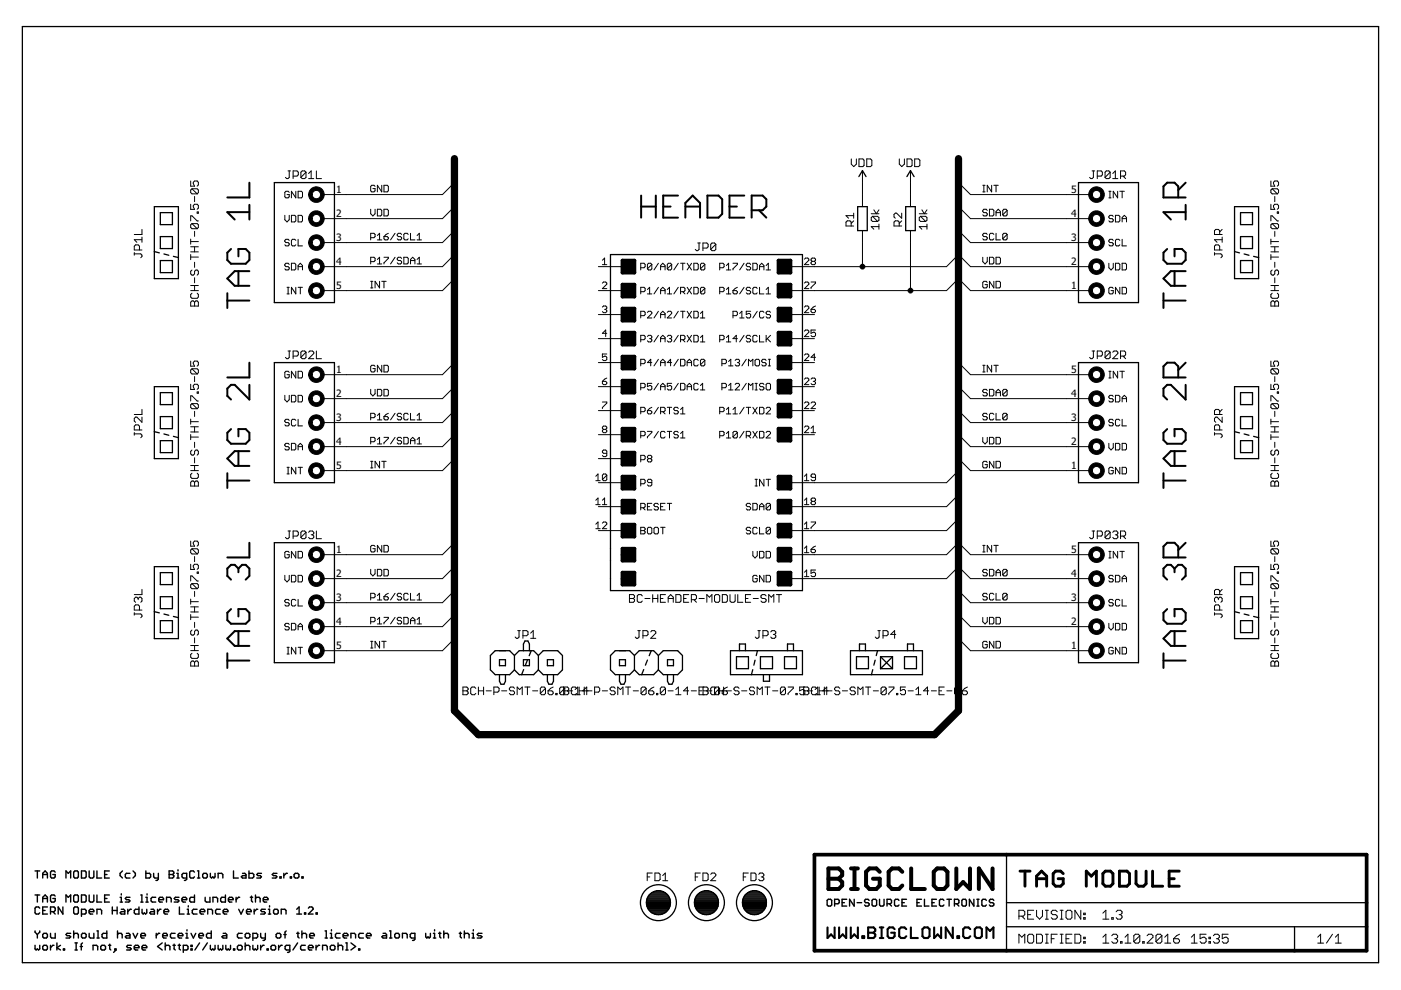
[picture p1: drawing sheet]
<svg xmlns="http://www.w3.org/2000/svg" width="297mm" height="210mm" viewBox="0 0 297 210" stroke-linecap="round" stroke-linejoin="round" font-family="sans-serif">
<defs><g id="words">
<g font-size="2.2">
<text x="71.3" y="40.9">1</text>
<text x="227.1" y="40.9">5</text>
<text x="71.3" y="46">2</text>
<text x="227.1" y="46">4</text>
<text x="71.3" y="51.1">3</text>
<text x="227.1" y="51.1">3</text>
<text x="71.3" y="56.2">4</text>
<text x="227.1" y="56.2">2</text>
<text x="71.3" y="61.3">5</text>
<text x="227.1" y="61.3">1</text>
<text x="71.3" y="79.1">1</text>
<text x="227.1" y="79.1">5</text>
<text x="71.3" y="84.2">2</text>
<text x="71.3" y="89.3">3</text>
<text x="227.1" y="89.3">3</text>
<text x="227.1" y="84.2">4</text>
<text x="71.3" y="94.3">4</text>
<text x="227.1" y="94.3">2</text>
<text x="71.3" y="99.4">5</text>
<text x="227.1" y="99.4">1</text>
<text x="71.3" y="117.2">1</text>
<text x="227.1" y="117.2">5</text>
<text x="71.3" y="122.3">2</text>
<text x="227.1" y="122.3">4</text>
<text x="71.3" y="127.4">3</text>
<text x="227.1" y="127.4">3</text>
<text x="71.3" y="132.5">4</text>
<text x="71.3" y="137.6">5</text>
<text x="227.1" y="137.6">1</text>
<text x="227.1" y="132.5">2</text>
</g>
</g></defs>
<g fill="none" stroke="#000" stroke-width=".42">
<path d="M52.9 38.7v3.2h-4.7M251.4 38.7l-1.6 1.6M49 52.8l-.8 .8v1.5l.8 .8h3.1l.8-.8v-1.5l-.8-.8h-1.6v1.6M50.5 57.5v3.1M52.9 57.5h-3.1l-1.6 1.6 1.6 1.5h3.1M52.9 43.4v3.1M52.9 45h-4.7l1.6 1.5M135.9 41.5v4.6M135.9 43.8h3.1M139 41.5v4.6M140.6 43.8h1.6M143.7 41.5h-3.1v4.6h3.1"/>
<path d="M145.3 43.8h3.1M145.3 46.1v-3.1l1.6-1.5 1.5 1.5v3.1M150 41.5h2.3l.8 .7v3.2l-.8 .7h-2.3zM154.7 43.8h1.5M157.8 41.5h-3.1v4.6h3.1M159.4 44.6h2.3l.8-.8v-1.6l-.8-.7h-2.3v4.6M160.9 44.6l1.6 1.5M247.5 52.8l-.8 .8v1.5l.8 .8h3.1l.8-.8v-1.5l-.8-.8h-1.6v1.6M249 57.5v3.1M249.8 41.9v-2.4l-.8-.8h-1.5l-.8 .8v2.4h4.7M251.4 57.5h-3.2l-1.5 1.6 1.5 1.5h3.2M251.4 45h-4.7l1.5 1.5"/>
<path d="M251.4 43.4v3.1M48.2 63.7h4.7M48.2 62.2v3.1M52.9 76.9v3.1h-4.7M246.7 63.7h4.7M246.7 62.2v3.1M251.4 76.9l-1.6 1.6M49 91l-.8 .8v1.5l.8 .8h3.1l.8-.8v-1.5l-.8-.8h-1.6v1.5M50.5 95.7v3.1M52.9 81.6v3.1l-3.1-3.1h-.8l-.8 .8v1.5l.8 .8M52.9 95.7h-3.1l-1.6 1.5 1.6 1.6h3.1M247.5 91l-.8 .8v1.5l.8 .8h3.1l.8-.8v-1.5l-.8-.8h-1.6v1.5"/>
<path d="M249 95.7v3.1M249.8 80v-2.3l-.8-.8h-1.5l-.8 .8v2.3h4.7M251.4 95.7h-3.2l-1.5 1.5 1.5 1.6h3.2M251.4 81.6v3.1l-3.2-3.1h-.7l-.8 .8v1.5l.8 .8M48.2 100.3v3.2M48.2 101.9h4.7M52.9 115.1v3.1h-4.7M246.7 101.9h4.7M246.7 100.3v3.2M249.8 118.2v-2.3l-.8-.8h-1.5l-.8 .8v2.3h4.7M251.4 115.1l-1.6 1.5M48.2 138.5v3.1"/>
<path d="M49 129.1l-.8 .8v1.6l.8 .7h3.1l.8-.7v-1.6l-.8-.8h-1.6v1.6M50.5 120.5l-.7-.7h-.8l-.8 .7v1.6l.8 .8M50.5 120.5v.8M50.5 133.8v3.1M50.5 120.5l.8-.7h.8l.8 .7v1.6l-.8 .8M52.9 133.8h-3.1l-1.6 1.6 1.6 1.5h3.1M246.7 138.5v3.1M247.5 129.1l-.8 .8v1.6l.8 .7h3.1l.8-.7v-1.6l-.8-.8h-1.6v1.6M249 120.5l-.8-.7h-.7l-.8 .7v1.6l.8 .8M249 120.5l.8-.7h.8l.8 .7v1.6l-.8 .8M249 120.5v.8M249 133.8v3.1"/>
<path d="M251.4 133.8h-3.2l-1.5 1.6 1.5 1.5h3.2M48.2 140.1h4.7M246.7 140.1h4.7"/>
</g>
<g fill="none" stroke="#000" stroke-width=".3">
<path d="M7.4 184.7h1M7.4 189.8h1M7.4 197.4v.2l.5 .5M7.9 184.7v1.5M7.9 189.8v1.5M7.9 198.1v.8M8.4 192.6l-.2-.3h-.5l-.3 .3v.9l.3 .3h.5l.2-.3M8.4 197.4v.2l-.5 .5M9.1 186.2v-1l.5-.5 .5 .5v1M9.1 191.3v-1.1l.5-.4 .5 .4v1.1M9.1 185.4h1M9.1 190.5h1"/>
<path d="M9.1 193h.5M9.3 197.9h.5l.3 .2v.5l-.3 .3h-.5l-.2-.3v-.5zM10.1 192.3h-1v1.5h1M10.7 193.3h.8l.2-.3v-.4l-.2-.3h-.8v1.5M10.7 197.9v.7l.2 .3h.8v-1M11.2 193.3l.5 .5M11.7 184.9l-.2-.2h-.6l-.2 .2v1l.2 .3h.6l.2-.3v-.5h-.5M11.7 190l-.2-.2h-.6l-.2 .2v1l.2 .3h.6l.2-.3v-.5h-.5M12.1 199.9v1.5M13.3 192.3v1.5l-1-1.5v1.5M14 186.2v-1.5l.5 .5 .5-.5v1.5M14 191.3v-1.5l.5 .4 .5-.4v1.5"/>
<path d="M15 197.9h-.8l-.2 .2 .2 .3h.5l.3 .2-.3 .3h-.7M15.6 190l.3-.2h.5l.2 .2v1l-.2 .3h-.5l-.3-.3zM15.6 197.4v1.5M15.6 198.1l.3-.2h.5l.2 .2v.8M15.9 184.7h.5l.2 .2v1l-.2 .3h-.5l-.3-.3v-1zM15.9 192.3h.5l.2 .3v.9l-.2 .3h-.5l-.3-.3v-.9zM15.9 199.9h.5M16.2 199.9v1.5M17.3 184.7h.7l.3 .2v1l-.3 .3h-.7zM17.3 189.8h.7l.3 .2v1l-.3 .3h-.7zM17.3 193.8h.7l.3-.3v-.5l-.3-.2h-.7v1.5M17.5 199.9l-.3 .3v1.2"/>
<path d="M17.5 197.9h.5l.3 .2v.5l-.3 .3h-.5l-.2-.3v-.5zM18.9 184.7v1.2l.3 .3h.5l.2-.3v-1.2M18.9 189.8v1.2l.3 .3h.5l.2-.3v-1.2M18.9 193.3h1l-.2-.5h-.5l-.3 .2v.5l.3 .3h.5M18.9 197.9v.7l.3 .3h.7v-1M20.6 184.7v1.5h.9M20.6 189.8v1.5h.9M20.6 193.8v-1h.7l.2 .2v.8M20.6 198.9h.4M20.6 197.4h.2v1.5M22.2 185.4h.5M22.2 190.5h.5"/>
<path d="M22.6 197.4v1.5h-.7l-.3-.3v-.5l.3-.2h.7M23.2 184.7h-1v1.5h1M23.2 189.8h-1v1.5h1M23.8 193h1M23.8 192.3v1.5M24.8 192.3v1.5M24.9 198.1l.3-.2h.5l.2 .2v.8M24.9 197.4v1.5M25.5 191.3h.5M25.5 190.2h.2v1.1M25.7 189.5v.3M25.7 192.8h.5l.3 .2v.8h-.8l-.2-.3 .2-.2h.8"/>
<path d="M26 184.7l-.5 .5v.5l.5 .5M26.8 197.9h.5l.3 .2v.8h-.8l-.2-.3 .2-.2h.8M27.1 192.8v1M27.6 185.2h-.8l-.2 .2v.5l.2 .3h.8M27.6 190.2h-.8l-.2 .3 .2 .3h.5l.3 .2-.3 .3h-.7M27.9 192.8h-.3l-.5 .5M28.2 184.7l.5 .5v.5l-.5 .5M28.2 197.9l.5 1 .5-1M29.5 192.3v1.5h-.8l-.2-.3v-.5l.2-.2h.8M29.8 189.8h.3v1.5M29.8 191.3h.5M29.8 198.4h1v-.3l-.2-.2h-.5l-.3 .2v.5l.3 .3h.5"/>
<path d="M30.1 192.8v.7l.3 .3 .2-.3 .3 .3 .2-.3v-.7M30.9 184.7v1.5h.8l.2-.3v-.5l-.2-.2h-.8M30.9 191.3h.5M30.9 190.2h.3v1.1M31.2 189.5v.3M32 192.8h.5l.2 .2v.8h-.7l-.3-.3 .3-.2h.7M32.6 185.2v.7l.2 .3h.8M33 190.2h-.7l-.3 .3v.5l.3 .3h.7M33.1 197.9v1M33.4 192.8v1M33.6 185.2v1.2l-.3 .3h-.2M33.7 190.8h1v-.3l-.3-.3h-.5l-.2 .3v.5l.2 .3h.5"/>
<path d="M33.9 197.9h-.3l-.5 .5M34.1 192.8h-.2l-.5 .5M34.4 199.9l-1 .8 1 .7M34.5 198.4h1l-.3-.5h-.5l-.2 .2v.5l.2 .3h.5M34.8 193.3h1l-.3-.5h-.5l-.2 .2v.5l.2 .3h.5M35 199.9v1.5M35.3 191.3v-1.1h.7l.3 .3v.8M35.9 184.7h.7l.3 .2v.3l-.3 .2 .3 .3v.2l-.3 .3h-.7zM35.9 185.4h.7M37.1 197.9h-.7l-.3 .2v.5l.3 .3h.7M37.5 186.2h.5M37.5 185.2h.2v1"/>
<path d="M37.7 184.4v.3M37.8 198.4h1l-.3-.5h-.5l-.2 .2v.5l.2 .3h.5M38 190.2h-.8l-.3 .3 .3 .3h.5l.3 .2-.3 .3h-.8M38 192.3v1.5h1M38.6 190.8h1v-.3l-.3-.3h-.5l-.2 .3v.5l.2 .3h.5M39.4 198.9h.5M39.4 197.9h.2v1M39.6 186.2h-.8l-.2-.3v-.5l.2-.2h.8v1.2l-.3 .3h-.2M39.6 197.1v.3M39.7 193.8h.5M39.7 192.8h.2v1M39.9 192v.3"/>
<path d="M40.5 197.9l.5 1 .5-1M41.2 184.9l-.2-.2h-.5l-.3 .2v1l.3 .3h.5l.2-.3M41.2 189.8v1.5h-.7l-.3-.3v-.5l.3-.3h.7M41.8 192.8h-.8l-.2 .2v.5l.2 .3h.8M41.9 184.7h.2v1.5M41.9 186.2h.5M42.1 198.4h1v-.3l-.2-.2h-.5l-.3 .2v.5l.3 .3h.5M42.3 199.9l-1 1.5M42.4 193.3h1v-.3l-.2-.2h-.5l-.3 .2v.5l.3 .3h.5M43.2 185.2h.5l.3 .2v.5l-.3 .3h-.5l-.2-.3v-.5zM43.5 190.2v.8l.3 .3h.7v-1.1M44 199.9l-1 1.5"/>
<path d="M44 193.8v-1h.8l.3 .2v.8M44.6 185.2v.7l.3 .3 .2-.3 .3 .3 .2-.3v-.7M44.8 197.4v1.5h-.8l-.2-.3v-.5l.2-.2h.8M45.1 191.3v-1.1h.8l.2 .3v.8M46.2 186.2v-1h.8l.2 .2v.8M46.7 192.8h-.7l-.3 .2v.5l.3 .3h.7M47.3 197.9h.5l.3 .2v.8h-.8l-.2-.3 .2-.2h.8M47.3 193.3h1l-.2-.5h-.5l-.3 .2v.5l.3 .3h.5M47.8 189.8v1.5h-.8l-.2-.3v-.5l.2-.3h.8M48.4 190.8h1v-.3l-.2-.3h-.5l-.3 .3v.5l.3 .3h.5M49.5 184.7v1.5h1M50.1 190.2v1.1"/>
<path d="M50.6 192.8l.5 1 .5-1M50.8 190.2h-.2l-.5 .6M51.4 197.9h-.8l-.3 .2v.5l.3 .3h.8M51.4 185.2h.5l.3 .2v.8h-.8l-.2-.3 .2-.2h.8M52 199.9v1.5M52.2 197.9h.5l.3 .2v.5l-.3 .3h-.5l-.2-.3v-.5zM52.3 193.3h1v-.3l-.3-.2h-.5l-.2 .2v.5l.2 .3h.5M52.8 184.7v1.5h.8l.2-.3v-.5l-.2-.2h-.8M53.1 190.2h.5M53.3 190v1l.3 .3M53.6 198.9h.8l.2-.3v-.5l-.2-.2h-.8v1.5M53.9 192.8v1"/>
<path d="M54.2 190.5l.2-.3h.5l.3 .3v.8M54.2 189.8v1.5M54.7 192.8h-.3l-.5 .5M55.3 197.9v.7l.2 .3h.8M55.4 185.2h-.7l-.3 .2 .3 .3h.5l.2 .2-.2 .3h-.8M55.8 190.8h1v-.3l-.2-.3h-.6l-.2 .3v.5l.2 .3h.6M56.3 192.8h-.8l-.2 .2 .2 .3h.5l.3 .2-.3 .3h-.7M56.3 197.9v1.2l-.3 .3h-.2M56.9 193.8h.5M56.9 192.8h.2v1M57.1 192v.3M58 193l.3-.2h.4l.3 .2v.5l-.3 .3h-.4l-.3-.3z"/>
<path d="M58.5 198.1l.3-.2h.5l.2 .2v.5l-.2 .3h-.5l-.3-.3zM58.7 185.2h-.7l-.3 .2 .3 .3h.5l.2 .2-.2 .3h-.8M59.4 185.9h.2v.3h-.2zM59.6 193.8v-1h.8l.2 .2v.8M60.2 185.2v1M60.2 198.1h.5M60.7 197.4l-.3 .2v1.3M60.9 185.2h-.2l-.5 .5M61.6 185.9h.2v.3h-.2zM62.6 185.2h.5l.3 .2v.5l-.3 .3h-.5l-.2-.3v-.5zM62.9 192.8l.5-.5v1.5M62.9 193.8h1"/>
<path d="M62.9 197.9h.5M63.1 199.9l-1 1.5M63.2 197.6v1l.2 .3M64 185.9h.3v.3h-.3zM64 197.4v1.5M64 198.1l.3-.2h.4l.3 .2v.8M64.6 193.5h.2v.3h-.2zM65.4 192.6l.2-.3h.5l.3 .3v.2l-1 1h1M65.6 198.4h1.1v-.3l-.3-.2h-.5l-.3 .2v.5l.3 .3h.5M67 193.5h.3v.3h-.3zM68.9 198.9h.5M68.9 197.4h.3v1.5"/>
<path d="M70 198.9h.5M70 197.9h.3v1M70.3 197.1v.3M71.7 199.9v1.5M72.1 197.9h-.7l-.3 .2v.5l.3 .3h.7M72.7 198.4h1.1v-.3l-.3-.2h-.5l-.3 .2v.5l.3 .3h.5M73.3 199.9h.3v1.5M74.4 198.9v-1h.7l.3 .2v.8M74.4 199.9l1 .8-1 .7M77 197.9h-.7l-.3 .2v.5l.3 .3h.7M77.7 198.4h1v-.3l-.3-.2h-.5l-.2 .2v.5l.2 .3h.5M81.2 197.9h.5l.3 .2v.8h-.8l-.2-.3 .2-.2h.8"/>
<path d="M82.6 198.9h.5M82.6 197.4h.2v1.5M83.7 198.1l.2-.2h.5l.3 .2v.5l-.3 .3h-.5l-.2-.3zM85.3 198.9v-1h.8l.2 .2v.8M88 198.9h-.8l-.2-.3v-.5l.2-.2h.8v1.2l-.3 .3h-.2M90.3 197.9v.7l.2 .3 .2-.3 .3 .3 .2-.3v-.7M91.9 198.9h.5M91.9 197.9h.2v1M92.1 197.1v.3M93 197.9h.5M93.2 197.6v1l.3 .3M94.1 198.1l.2-.2h.5l.3 .2v.8"/>
<path d="M94.1 197.4v1.5M97.4 197.9h.5M97.6 197.6v1l.3 .3M98.4 198.1l.3-.2h.5l.3 .2v.8M98.4 197.4v1.5M100.1 198.9h.5M100.1 197.9h.3v1M100.4 197.1v.3M102.2 197.9h-.8l-.2 .2 .2 .3h.5l.3 .2-.3 .3h-.7M175.4 190.9l.2-.2h.5l.2 .2v1l-.2 .2h-.5l-.2-.2zM177 191.6h.7l.2-.2v-.5l-.2-.2h-.7v1.4M178.5 191.4h.5"/>
<path d="M179.5 190.7h-1v1.4h1M181.1 190.7v1.4l-1-1.4v1.4M181.7 191.4h1M184.3 190.9l-.3-.2h-.5l-.2 .2v.3l.2 .2h.5l.3 .2v.3l-.3 .2h-.5l-.2-.2M184.9 190.9l.2-.2h.5l.3 .2v1l-.3 .2h-.5l-.2-.2zM186.5 190.7v1.2l.2 .2h.5l.2-.2v-1.2M188.1 191.6h.7l.2-.2v-.5l-.2-.2h-.7v1.4M188.6 191.6l.4 .5M190.6 190.9l-.2-.2h-.5l-.2 .2v1l.2 .2h.5l.2-.2M191.2 191.4h.5M192.2 190.7h-1v1.4h1M194.4 191.4h.5"/>
<path d="M195.4 190.7h-1v1.4h1M196 190.7v1.4h1M197.6 191.4h.5M198.5 190.7h-.9v1.4h.9M200.1 190.9l-.2-.2h-.5l-.2 .2v1l.2 .2h.5l.2-.2M200.8 190.7h.9M201.2 190.7v1.4M202.4 191.6h.7l.2-.2v-.5l-.2-.2h-.7v1.4M202.8 191.6l.5 .5M203.9 190.9l.3-.2h.5l.2 .2v1l-.2 .2h-.5l-.3-.2zM206.5 190.7v1.4l-1-1.4v1.4M207.1 190.7h.5"/>
<path d="M207.1 192.1h.5M207.3 190.7v1.4M209.1 190.9l-.2-.2h-.5l-.2 .2v1l.2 .2h.5l.2-.2M210.7 190.9l-.2-.2h-.5l-.2 .2v.3l.2 .2h.5l.2 .2v.3l-.2 .2h-.5l-.2-.2M7.4 200.4v.8l.3 .2 .2-.2 .3 .2 .2-.2v-.8M9.3 200.4h.5l.3 .3v.5l-.3 .2h-.5l-.2-.2v-.5zM10.7 200.4v1M11.5 200.4h-.3l-.5 .5M12.8 200.4l-.7 .5 .7 .5M13.4 201.2h.3v.2h-.3zM15.9 201.4h.5M17 200.7h.5"/>
<path d="M19.7 201.4v-1h.8l.2 .3v.7M21.4 200.7l.2-.3h.5l.3 .3v.5l-.3 .2h-.5l-.2-.2zM23 200.4h.5M23.3 200.2v1l.2 .2M24.3 201.2h.3v.2h-.3zM24.6 201.4l-.5 .5M27.8 200.4h-.7l-.3 .3 .3 .2h.5l.2 .3-.2 .2h-.8M28.5 200.9h1l-.3-.5h-.5l-.2 .3v.5l.2 .2h.5M30.1 200.9h1v-.2l-.2-.3h-.5l-.3 .3v.5l.3 .2h.5M35 200.7l.3-.3h.5l.2 .3v.7M36.7 200.4h.5M36.9 200.2v1l.3 .2"/>
<path d="M37.8 200.4h.5M38 200.2v1l.3 .2M38.9 201.4h.7l.3-.2v-.5l-.3-.3h-.7v1.5M40.5 200.4h.2v.3h-.2zM40.5 201.2h.2v.2h-.2zM44.6 200.4v.8l.3 .2 .2-.2 .3 .2 .2-.2v-.8M46.2 200.4v.8l.3 .2 .2-.2 .3 .2 .2-.2v-.8M47.9 200.4v.8l.2 .2 .3-.2 .2 .2 .3-.2v-.8M49.5 201.2h.3v.2h-.3zM50.6 200.4h.5l.3 .3v.5l-.3 .2h-.5l-.3-.2v-.5zM52 200.7l.2-.3h.5l.3 .3v.7M53.6 200.4v.8l.3 .2 .2-.2 .3 .2 .2-.2v-.8"/>
<path d="M55.3 200.4v1M56 200.4h-.2l-.5 .5M56.6 201.2h.3v.2h-.3zM57.4 200.7l.3-.3h.5l.2 .3v.5l-.2 .2h-.5l-.3-.2zM59.1 200.4v1M59.8 200.4h-.2l-.5 .5M61.4 201.4h-.7l-.2-.2v-.5l.2-.3h.7v1.3l-.2 .2h-.2M64.7 200.4h-.7l-.3 .3v.5l.3 .2h.7M65.4 200.9h1v-.2l-.3-.3h-.5l-.2 .3v.5l.2 .2h.5M67 200.4v1M67.8 200.4h-.3l-.5 .5M68.4 201.4v-1h.7l.3 .3v.7"/>
<path d="M70.3 200.4h.5l.2 .3v.5l-.2 .2h-.5l-.3-.2v-.5zM71.7 200.7l.2-.3h.5l.3 .3v.7M73.3 201.4h.5M76 201.2h.3v.2h-.3z"/>
</g>
<g fill="none" stroke="#000" stroke-width=".21">
<path d="M40.4 38.4v1.1h.9l-.3-.6v-.2l.3-.3h.5l.3 .3v.5l-.3 .3M61.1 36.2h.5M61.3 36.2v1.4l-.2 .3h-.3l-.3-.3M62.1 37.3h.9l.2-.2v-.6l-.2-.3h-.9v1.7M64.9 36.5v1.1l-.3 .3h-.5l-.3-.3M64.9 36.5l-.3-.3h-.5l-.3 .3v1.1M64.9 36.5l-1.1 1.1M65.4 37.9h1.1M65.4 36.8l.6-.6v1.7M67.1 36.2v1.7h1.1M79.5 39.5l-.2-.2h-.5l-.2 .2v.9l.2 .3h.5l.2-.3v-.4h-.4M80.9 39.3v1.4l-.9-1.4v1.4"/>
<path d="M81.4 39.3h.7l.2 .2v.9l-.2 .3h-.7zM96.4 38.7l-2.6 2.6h-25.5M180.5 33.7v1.1l.5 .5 .6-.5v-1.1M182.1 33.7h.8l.3 .3v1.1l-.3 .2h-.8zM182.9 36.2v7.6M183.8 33.7h.8l.2 .3v1.1l-.2 .2h-.8zM190.7 33.7v1.1l.5 .5 .5-.5v-1.1M192.3 33.7h.8l.3 .3v1.1l-.3 .2h-.8zM193 36.2v7.6M193.9 33.7h.9l.2 .3v1.1l-.2 .2h-.9zM203.2 38.7l2.6 2.6h25.4M208.4 39.3h.5"/>
<path d="M208.6 39.3v1.4M210.2 39.3v1.4l-.9-1.4v1.4M210.7 39.3h.9M211.2 39.3v1.4M231.5 36.2h.6M231.8 36.2v1.4l-.3 .3h-.2l-.3-.3M232.6 37.3h.9l.2-.2v-.6l-.2-.3h-.9v1.7M235.4 36.5v1.1l-.3 .3h-.6l-.2-.3M235.4 36.5l-.3-.3h-.6l-.2 .3v1.1M235.4 36.5l-1.1 1.1M235.9 37.9h1.1M235.9 36.8l.6-.6v1.7"/>
<path d="M237.6 37.3h.8l.3-.2v-.6l-.3-.3h-.8v1.7M238.1 37.3l.6 .6M269.5 38.4v1.1h.8l-.3-.6v-.2l.3-.3h.5l.3 .3v.5l-.3 .3M28.5 53.8h1.3l.3 .3v.3l-.3 .3M28.5 53.6v.5M29.6 53v-.8l-.3-.3h-.6l-.2 .3v.8h1.6M30.1 48.6v1.1h-1.6M30.1 50.3v1.1M30.1 50.8h-1.6l.5 .6M40.4 43.3v1.1h.9l-.3-.5v-.3l.3-.3h.5l.3 .3v.5l-.3 .3M40.4 46.8v-1h.3l1.1 1h.3M40.4 50.7v1.1"/>
<path d="M40.4 54v1.1M40.4 54.5h1.7M40.4 53.4h1.7M40.4 52.3h1.7M40.4 51.2h1.7M40.7 40l-.3 .3v.5l.3 .3h1.1M40.7 47.4l-.3 .3v.5l.3 .3h1.1M40.7 57.3l-.3 .2v.6l.3 .2h.3l.3-.2v-.6l.2-.2h.3l.3 .2v.6l-.3 .2M40.7 40h1.1l.3 .3v.5l-.3 .3M40.7 47.4h1.1l.3 .3v.5l-.3 .3M40.7 47.4l1.1 1.1M40.7 40l1.1 1.1"/>
<path d="M41.3 41.7v1.1M41.3 49v1.1M41.3 52.3v1.1M41.3 55.6v1.1M41.3 58.9v1.1M41.8 44.9h.3v.3h-.3zM60.4 45.7v.9l.5 .5 .4-.5v-.9M61.3 56.1l-.2-.3h-.5l-.2 .5 .2 .2h.5l.2 .5-.2 .2h-.5l-.2-.2M61.3 51l-.2-.3h-.5l-.2 .5 .2 .2h.5l.2 .5-.2 .2h-.5l-.2-.2M61.3 40.8l-.2-.2h-.5l-.2 .2v.9l.2 .3h.5l.2-.3v-.4h-.4M61.8 55.8h.7l.2 .3v.9l-.2 .2h-.7zM61.8 45.7h.7l.2 .2v.9l-.2 .3h-.7z"/>
<path d="M62.7 40.6v1.4l-.9-1.4v1.4M62.7 51l-.2-.3h-.5l-.2 .3v.9l.2 .2h.5l.2-.2M63.2 56.5h.9M63.2 40.6h.7l.2 .2v.9l-.2 .3h-.7zM63.2 45.7h.7l.2 .2v.9l-.2 .3h-.7zM63.2 50.7v1.4h.9M63.2 57.2v-.9l.5-.5 .4 .5v.9M78.6 55.5h.7l.2-.3v-.4l-.2-.3h-.7v1.5M78.6 59.6h.5M78.6 44.4v.9l.5 .5 .4-.5v-.9M78.6 50.4h.7l.2-.2v-.5l-.2-.2h-.7v1.4M78.8 59.6v1.4"/>
<path d="M80 44.4h.7l.2 .2v1l-.2 .2h-.7zM80 56h.9M80 49.9l.5-.4v1.4M80 55l.5-.5v1.5M80 50.9h.9M80.5 59.6v1.4l-1-1.4v1.4M80.9 59.6h1M81.4 44.4h.7l.2 .2v1l-.2 .2h-.7zM81.4 50.2h.7l.2 .4-.2 .3h-.5l-.2-.3zM81.4 54.5h.9v.3l-.9 .9v.3M81.4 59.6v1.4M82.3 49.5l-.9 .7"/>
<path d="M83.8 54.5l-1 1.5M83.8 49.5l-1 1.4M85.2 54.8l-.3-.3h-.4l-.3 .3 .3 .4h.4l.3 .3v.2l-.3 .3h-.4l-.3-.3M85.2 49.7l-.3-.2h-.4l-.3 .4 .3 .3h.4l.3 .4-.3 .3h-.4l-.3-.3M85.6 54.5h.7l.3 .3v.9l-.3 .3h-.7zM86.6 49.7l-.3-.2h-.4l-.3 .2v.9l.3 .3h.4l.3-.3M87 56v-1l.5-.5 .5 .5v1M87 49.5v1.4h1M87 55.2h1M88.4 55l.5-.5v1.5M88.4 56h1M88.4 50.9h1"/>
<path d="M88.4 49.9l.5-.4v1.4M96.4 59.1l-2.6 2.5h-25.5M96.4 54l-2.6 2.5h-25.5M96.4 48.9l-2.6 2.5h-25.5M96.4 43.8l-2.6 2.6h-25.5M126.9 56.5h5.1M127.7 55.2l.5-.5v1.4M127.7 56.1h1M135.8 56.8h.7l.3-.3v-.4l-.3-.3h-.7v1.4M138.2 56.1v.9l-.2 .2h-.5l-.2-.2M138.2 56.1l-.2-.3h-.5l-.2 .3v.9M138.2 56.1l-.9 .9"/>
<path d="M139.6 55.8l-.9 1.4M140.1 57.2v-.9l.4-.5 .5 .5v.9M140.1 56.5h.9M142.4 56.1v.9l-.2 .2h-.5l-.2-.2M142.4 56.1l-.2-.3h-.5l-.2 .3v.9M142.4 56.1l-.9 .9M143.8 55.8l-.9 1.4M144.3 55.8h.9M144.8 55.8v1.4M145.7 55.8l.9 1.4M146.6 55.8l-.9 1.4M147.1 55.8h.7l.2 .3v.9l-.2 .2h-.7z"/>
<path d="M147.9 51.5h.6M148.2 51.5v1.4l-.3 .2h-.2l-.3-.2M149 52.6h.9l.2-.3v-.5l-.2-.3h-.9v1.6M149.4 56.1v.9l-.2 .2h-.5l-.2-.2M149.4 56.1l-.2-.3h-.5l-.2 .3v.9M149.4 56.1l-.9 .9M151.8 51.8l-.3-.3h-.5l-.3 .3v1.1M151.8 51.8v1.1l-.3 .2h-.5l-.3-.2M151.8 51.8l-1.1 1.1M152.6 56.8h.7l.2-.3v-.4l-.2-.3h-.7v1.4M154 57.2h.9M154 56.3l.5-.5v1.4"/>
<path d="M155.4 55.8h.9v.3l-.9 .9v.2M157.8 55.8l-1 1.4M159.2 56.1l-.3-.3h-.4l-.3 .5 .3 .2h.4l.3 .5-.3 .2h-.4l-.3-.2M159.6 55.8h.7l.2 .3v.9l-.2 .2h-.7zM161 56.5h1M161 57.2v-.9l.5-.5 .5 .5v.9M162.4 57.2h1M162.4 56.3l.5-.5v1.4M167.6 56.5h33.1l2.5-2.5 2.6 2.5h25.4M170.6 54.9l.2-.2h.5l.2 .2v.3l-.9 .9h.9M172 59.8h.9v.2l-.9 1v.2M172.2 55.4l-.2 .2 .2 .5h.5l.2-.2v-.3l-.2-.2"/>
<path d="M172.2 55.4l-.2-.2 .2-.5h.5l.2 .2v.3l-.2 .2M172.2 55.4h.5M180.5 47.9v-.8l-.3-.3h-.6l-.2 .3v.8h1.6M181 45.7h-1.6l.5 .6M181 46.8l-.5 .6M181 45.2v1.1M182.9 48.9v7.6M184.7 45.3h1.7M185 45.9h1.1l.3 .2v.6l-.3 .2M185 45.9l-.3 .2v.6l.3 .2h1.1M185 45.9l1.1 1M185.3 44.5l.5 .8 .6-.8"/>
<path d="M186.4 48h-1.7l.6 .6M186.4 47.5v1.1M190.6 47.9v-.8l-.2-.3h-.6l-.3 .3v.8h1.7M191.2 45.2v1.1l-1.1-1.1h-.3l-.3 .3v.5l.3 .3M191.2 46.8l-.6 .6M193 48.9v12.7M194.9 45.3h1.6M195.2 45.9l-.3 .2v.6l.3 .2h1.1M195.2 45.9h1.1l.2 .2v.6l-.2 .2M195.2 45.9l1.1 1M195.5 44.5l.5 .8 .5-.8M196.5 48h-1.6l.6 .6"/>
<path d="M196.5 47.5v1.1M203.2 48.9l2.6 2.5h25.4M203.2 43.8l2.6 2.6h25.4M208.4 54.5v1l.5 .5 .4-.5v-1M208.4 40.7h.5M209.3 44.6l-.2-.2h-.5l-.2 .5 .2 .2h.5l.2 .5-.2 .2h-.5l-.2-.2M209.3 59.9l-.2-.3h-.5l-.2 .3v.9l.2 .2h.5l.2-.2v-.5h-.4M209.3 49.7l-.2-.2h-.5l-.2 .2 .2 .5h.5l.2 .2-.2 .5h-.5l-.2-.3M209.8 54.5h.7l.2 .3v.9l-.2 .3h-.7zM209.8 44.4h.7l.2 .2v1l-.2 .2h-.7zM210.7 49.7l-.2-.2h-.5l-.2 .2v.9l.2 .3h.5l.2-.3M210.7 59.6v1.4l-.9-1.4v1.4"/>
<path d="M211.2 59.6h.7l.2 .3v.9l-.2 .2h-.7zM211.2 45.8v-.9l.4-.5 .5 .5v.9M211.2 49.5v1.4h.9M211.2 54.5h.7l.2 .3v.9l-.2 .3h-.7zM211.2 45.1h.9M213.5 44.6l-.2-.2h-.5l-.2 .2v1M213.5 44.6v1l-.2 .2h-.5l-.2-.2M213.5 49.7l-.2-.2h-.5l-.2 .2v.9M213.5 49.7v.9l-.2 .3h-.5l-.2-.3M213.5 44.6l-.9 1M213.5 49.7l-.9 .9M235.1 40.6h.5"/>
<path d="M235.1 42h.5M235.1 55.8v1l.5 .4 .4-.4v-1M235.3 40.6v1.4M236 45.9l-.2-.2h-.5l-.2 .4 .2 .3h.5l.2 .4-.2 .3h-.5l-.2-.3M236 51l-.2-.3h-.5l-.2 .5 .2 .2h.5l.2 .5-.2 .2h-.5l-.2-.2M236.5 55.8h.7l.2 .3v.9l-.2 .2h-.7zM236.5 45.7h.7l.2 .2v.9l-.2 .3h-.7zM237 40.6v1.4l-1-1.4v1.4M237.4 51l-.2-.3h-.5l-.2 .3v.9l.2 .2h.5l.2-.2M237.4 40.6h1M237.9 55.8h.7l.2 .3v.9l-.2 .2h-.7zM237.9 50.7v1.4h.9"/>
<path d="M237.9 40.6v1.4M237.9 47.1v-1l.5-.4 .4 .4v1M237.9 46.4h.9M257.5 53.8h1.3l.3 .3v.3l-.3 .3M257.5 53.6v.5M258.6 53v-.8l-.3-.3h-.5l-.3 .3v.8h1.6M258.6 49.7v-.8l-.3-.3h-.5l-.3 .3v.8h1.6M259.1 50.8h-1.6l.5 .6M259.1 50.3v1.1M259.1 48.6l-.5 .6M269.5 54.5h1.6M269.5 53.4h1.6"/>
<path d="M269.5 52.3h1.6M269.5 51.2h1.6M269.5 46.8v-1h.2l1.1 1h.3M269.5 43.3v1.1h.8l-.3-.5v-.3l.3-.3h.5l.3 .3v.5l-.3 .3M269.5 50.7v1.1M269.5 54v1.1M269.7 57.3l-.2 .2v.6l.2 .2h.3l.3-.2v-.6l.3-.2h.2l.3 .2v.6l-.3 .2M269.7 47.4l-.2 .3v.5l.2 .3h1.1M269.7 47.4h1.1l.3 .3v.5l-.3 .3M269.7 40l-.2 .3v.5l.2 .3h1.1M269.7 40h1.1l.3 .3v.5l-.3 .3M269.7 47.4l1.1 1.1"/>
<path d="M269.7 40l1.1 1.1M270.3 41.7v1.1M270.3 49v1.1M270.3 52.3v1.1M270.3 55.6v1.1M270.3 58.9v1.1M270.8 44.9h.3v.3h-.3zM40.4 64.1l.3-.3h.3l.3 .3 .2-.3h.3l.3 .3v.8h-1.7zM40.4 76.6v1h.9l-.3-.5v-.3l.3-.2h.5l.3 .2v.6l-.3 .2M40.4 61.6h1.7M40.4 60.5h1.7M40.7 62.2l-.3 .2v.6l.3 .2h1.1l.3-.2v-.6l-.3-.2"/>
<path d="M40.7 78.2l-.3 .3v.5l.3 .3h1.1M40.7 78.2h1.1l.3 .3v.5l-.3 .3M40.7 78.2l1.1 1.1M41.3 60.5v1.1M41.3 64.1v.8M41.3 79.8v1.1M60.9 62.3h.4M60.9 60.9h.4M61.1 74.4h.5M61.1 60.9v1.4M61.3 79l-.2-.3h-.5l-.2 .3v.9l.2 .2h.5l.2-.2v-.5h-.4M61.3 74.4v1.4l-.2 .3h-.3l-.3-.3"/>
<path d="M62.1 75.5h.9l.2-.3v-.5l-.2-.3h-.9v1.7M62.7 60.9v1.4l-.9-1.4v1.4M62.7 78.7v1.4l-.9-1.4v1.4M63.2 60.9h.9M63.2 78.7h.7l.2 .3v.9l-.2 .2h-.7zM63.7 60.9v1.4M64.9 74.7l-.3-.3h-.5l-.3 .3v1.1M64.9 74.7v1.1l-.3 .3h-.5l-.3-.3M64.9 74.7l-1.1 1.1M65.4 74.7l.3-.3h.6l.2 .3v.3l-1.1 1.1h1.1M67.1 74.4v1.7h1.1M78.6 61h.5"/>
<path d="M79.5 77.7l-.2-.3h-.5l-.2 .3v.9l.2 .3h.5l.2-.3v-.5h-.4M80.9 77.4v1.5l-.9-1.5v1.5M81.4 77.4h.7l.2 .3v.9l-.2 .3h-.7zM96.4 76.9l-2.6 2.5h-25.5M126.9 61.6h5.1M126.9 66.7h5.1M126.9 71.8h5.1M126.9 76.9h5.1M127.7 65.1l.3-.2h.4l.3 .2v.3l-.3 .2M127.7 60l.3-.2h.4l.3 .2v.3l-1 .9h1M128.2 65.6h.2M128.4 65.6l.3 .2-.3 .5h-.4l-.3-.2"/>
<path d="M128.7 70.7h-1l.7-.7v1.4M128.7 75.1h-1v.7l.5-.3 .5 .3v.4l-.3 .3h-.4l-.3-.3M135.8 61.8h.7l.3-.2v-.4l-.3-.3h-.7v1.4M135.8 66.9h.7l.3-.2v-.5l-.3-.2h-.7v1.4M135.8 72h.7l.3-.2v-.5l-.3-.2h-.7v1.4M135.8 77.1h.7l.3-.2v-.5l-.3-.2h-.7v1.4M137.3 62.3h.9M137.3 66.2l.2-.2h.5l.2 .2v.3l-.9 .9h.9M137.3 71.3l.2-.2h.5l.2 .2-.2 .5M137.3 61.4l.4-.5v1.4M137.7 71.8h.3M138 71.8l.2 .2-.2 .5h-.5l-.2-.2"/>
<path d="M138.2 76.9h-.9l.7-.7v1.4M139.6 60.9l-.9 1.4M139.6 66l-.9 1.4M139.6 71.1l-.9 1.4M139.6 76.2l-.9 1.4M140.1 62.3v-.9l.4-.5 .5 .5v.9M140.1 67.4v-.9l.4-.5 .5 .5v.9M140.1 72.5v-.9l.4-.5 .5 .5v.9M140.1 77.6v-1l.4-.4 .5 .4v1M140.1 61.6h.9M140.1 66.7h.9M140.1 71.8h.9"/>
<path d="M140.1 76.9h.9M141.5 62.3h.9M141.5 66.2l.2-.2h.5l.2 .2v.3l-.9 .9h.9M141.5 71.3l.2-.2h.5l.2 .2-.2 .5M141.5 61.4l.4-.5v1.4M141.9 71.8h.3M142.2 71.8l.2 .2-.2 .5h-.5l-.2-.2M142.4 76.9h-.9l.7-.7v1.4M143.8 60.9l-.9 1.4M143.8 66l-.9 1.4M143.8 71.1l-.9 1.4M143.8 76.2l-.9 1.4"/>
<path d="M144.3 61.8h.7l.2-.2v-.4l-.2-.3h-.7v1.4M144.3 72h.7l.2-.2v-.5l-.2-.2h-.7v1.4M144.3 76.2h.7l.2 .2v.9l-.2 .3h-.7zM144.3 66h.9M144.8 66v1.4M144.8 61.8l.4 .5M144.8 72l.4 .5M145.7 77.6v-1l.5-.4 .4 .4v1M145.7 60.9l.9 1.4M145.7 66l.9 1.4M145.7 71.1l.9 1.4M145.7 76.9h.9"/>
<path d="M146.6 60.9l-.9 1.4M146.6 66l-.9 1.4M146.6 71.1l-.9 1.4M147.1 60.9h.7l.2 .3v.9l-.2 .2h-.7zM147.1 66h.7l.2 .2v1l-.2 .2h-.7zM147.1 71.1h.7l.2 .2v1l-.2 .2h-.7zM148 76.4l-.2-.2h-.5l-.2 .2v.9l.2 .3h.5l.2-.3M148.5 67.4h.9M148.5 66.5l.5-.5v1.4M148.5 71.6l.5-.5v1.4M148.5 72.5h.9M149.4 61.2v.9l-.2 .2h-.5l-.2-.2"/>
<path d="M149.4 61.2l-.2-.3h-.5l-.2 .3v.9M149.4 76.4l-.2-.2h-.5l-.2 .2v.9M149.4 76.4v.9l-.2 .3h-.5l-.2-.3M149.4 61.2l-.9 .9M149.4 76.4l-.9 .9M152.6 61.8h.7l.2-.2v-.4l-.2-.3h-.7v1.4M152.6 72h.7l.2-.2v-.5l-.2-.2h-.7v1.4M153.1 77.1h.7l.2-.2v-.5l-.2-.2h-.7v1.4M154 62.3h.9M154 72.5h.9M154 61.4l.5-.5v1.4M154 71.6l.5-.5v1.4"/>
<path d="M154.5 77.6h.9M154.5 76.6l.4-.4v1.4M155.4 61.6h.7l.2 .5-.2 .2h-.5l-.2-.2zM155.4 66.9h.7l.2-.2v-.5l-.2-.2h-.7v1.4M155.9 76.4l.2-.2h.5l.2 .2-.2 .5M156.3 71.8h-.9l.7-.7v1.4M156.3 60.9l-.9 .7M156.3 76.9h.3M156.6 76.9l.2 .2-.2 .5h-.5l-.2-.3M156.8 67.4h1M156.8 66.5l.5-.5v1.4M157.8 60.9l-1 1.4"/>
<path d="M157.8 71.1l-1 1.4M158.2 76.2l-.9 1.4M158.7 77.6v-1.4l.5 .4 .4-.4v1.4M159.2 61.2l-.3-.3h-.4l-.3 .3 .3 .4h.4l.3 .2-.3 .5h-.4l-.3-.2M159.2 66h-1v.7l.7-.2 .3 .2v.5l-.3 .2h-.4l-.3-.2M159.2 71.3l-.3-.2h-.4l-.3 .2 .3 .5h.4l.3 .2-.3 .5h-.4l-.3-.2M160.1 76.4l.2-.2h.5l.2 .2v.9l-.2 .3h-.5l-.2-.3zM160.5 61.2l-.2-.3h-.4l-.3 .3v.9l.3 .2h.4l.2-.2M160.5 71.3l-.2-.2h-.4l-.3 .2v1l.3 .2h.4l.2-.2M160.5 66l-.9 1.4M161 60.9v1.4h1M161 71.1v1.4h1"/>
<path d="M162 66.2l-.3-.2h-.4l-.3 .2v1l.3 .2h.4l.3-.2M162.4 71.1v1.4M162.4 76.4l-.2-.2h-.5l-.2 .2 .2 .5h.5l.2 .2-.2 .5h-.5l-.2-.3M162.4 62.3h1M162.4 61.4l.5-.5v1.4M162.7 71.8l.7 .7M162.9 76.2h.5M162.9 77.6h.5M163.1 76.2v1.4M163.4 66.2l-.3-.2h-.4l-.3 .2 .3 .5h.4l.3 .2-.3 .5h-.4l-.3-.2M163.4 71.1l-1 .9M167.6 61.6h33.1l2.5-2.5 2.6 2.5h25.4"/>
<path d="M167.6 66.7h5.1M167.6 71.8h5.1M167.6 76.9h5.1M170.6 60l.2-.2h.5l.2 .2v.3l-.9 .9h.9M170.6 65.1l.2-.2h.5l.2 .2v.3l-.9 .9h.9M170.6 70.2l.2-.2h.5l.2 .2v.2l-.9 1h.9M170.6 75.3l.2-.2h.5l.2 .2v.2l-.9 1h.9M172 65.6h.7l.2 .2v.3l-.2 .2h-.5l-.2-.2zM172.9 70h-.9v.7l.4-.3 .5 .3v.4l-.2 .3h-.5l-.2-.3M172.9 64.9l-.5 .2-.4 .5M172.9 75.8h-.9l.7-.7v1.4M203.2 76.9l2.6 2.5h25.4"/>
<path d="M208.4 77.4h.5M208.4 78.9h.5M208.6 77.4v1.5M210.2 77.4v1.5l-.9-1.5v1.5M210.7 77.4h.9M211.2 77.4v1.5M231.5 74.4h.6M231.8 74.4v1.4l-.3 .3h-.2l-.3-.3M232.6 75.5h.9l.2-.3v-.5l-.2-.3h-.9v1.7M235.1 78.7h.5M235.3 78.7v1.4M235.4 74.7v1.1l-.3 .3h-.6l-.2-.3"/>
<path d="M235.4 74.7l-.3-.3h-.6l-.2 .3v1.1M235.4 74.7l-1.1 1.1M235.9 74.7l.3-.3h.5l.3 .3v.3l-1.1 1.1h1.1M236 61.2l-.2-.3h-.5l-.2 .3v.9l.2 .2h.5l.2-.2v-.5h-.4M237 78.7v1.4l-1-1.4v1.4M237.4 78.7h1M237.4 60.9v1.4l-.9-1.4v1.4M237.6 75.5h.8l.3-.3v-.5l-.3-.3h-.8v1.7M237.9 60.9h.7l.2 .3v.9l-.2 .2h-.7zM237.9 78.7v1.4M238.1 75.5l.6 .6M269.5 64.1l.2-.3h.3l.3 .3 .3-.3h.2l.3 .3v.8h-1.6z"/>
<path d="M269.5 61.6h1.6M269.5 60.5h1.6M269.5 76.6v1h.8l-.3-.5v-.3l.3-.2h.5l.3 .2v.6l-.3 .2M269.7 62.2l-.2 .2v.6l.2 .2h1.1l.3-.2v-.6l-.3-.2M269.7 78.2l-.2 .3v.5l.2 .3h1.1M269.7 78.2h1.1l.3 .3v.5l-.3 .3M269.7 78.2l1.1 1.1M270.3 60.5v1.1M270.3 64.1v.8M270.3 79.8v1.1M28.5 92h1.3l.3 .3v.2l-.3 .3M28.5 91.7v.6"/>
<path d="M29.6 91.2v-.8l-.3-.3h-.6l-.2 .3v.8h1.6M30.1 88.4v1.1l-1.1-1.1h-.3l-.2 .3v.6l.2 .2M30.1 86.8v1.1h-1.6M40.4 81.5v1.1h.9l-.3-.6v-.3l.3-.2h.5l.3 .2v.6l-.3 .3M40.4 85v-1.1h.3l1.1 1.1h.3M40.4 88.9v1M40.4 92.1v1.1M40.4 99.8h1.7M40.4 98.7h1.7M40.4 92.7h1.7M40.4 91.6h1.7M40.4 90.5h1.7"/>
<path d="M40.4 89.4h1.7M40.7 85.6l-.3 .3v.5l.3 .3h1.1M40.7 95.4l-.3 .3v.5l.3 .3h.3l.3-.3v-.5l.2-.3h.3l.3 .3v.5l-.3 .3M40.7 85.6h1.1l.3 .3v.5l-.3 .3M40.7 85.6l1.1 1.1M41.3 87.2v1.1M41.3 90.5v1.1M41.3 93.8v1.1M41.3 97v1.1M41.3 98.7v1.1M41.8 83.1h.3v.3h-.3zM60.4 83.8v1l.5 .4 .4-.4v-1"/>
<path d="M60.9 99.1h.4M61.1 99.1v1.4M61.3 89.1l-.2-.2h-.5l-.2 .5 .2 .2h.5l.2 .5-.2 .2h-.5l-.2-.2M61.3 94.2l-.2-.2h-.5l-.2 .5 .2 .2h.5l.2 .5-.2 .2h-.5l-.2-.2M61.8 94h.7l.2 .2v1l-.2 .2h-.7zM61.8 83.8h.7l.2 .3v.9l-.2 .2h-.7zM62.7 89.1l-.2-.2h-.5l-.2 .2v1l.2 .2h.5l.2-.2M62.7 99.1v1.4l-.9-1.4v1.4M63.2 83.8h.7l.2 .3v.9l-.2 .2h-.7zM63.2 88.9v1.4h.9M63.2 95.4v-.9l.5-.5 .4 .5v.9M63.2 99.1h.9"/>
<path d="M63.2 94.7h.9M63.7 99.1v1.4M78.6 97.8h.5M78.6 99.2h.5M78.6 82.5v1l.5 .4 .4-.4v-1M78.6 88.6h.7l.2-.3v-.4l-.2-.3h-.7v1.4M78.6 93.7h.7l.2-.3v-.4l-.2-.3h-.7v1.4M78.8 97.8v1.4M80 82.5h.7l.2 .3v.9l-.2 .2h-.7zM80 94.1h.9M80 88.1l.5-.5v1.4M80 93.2l.5-.5v1.4"/>
<path d="M80 89h.9M80.5 97.8v1.4l-1-1.4v1.4M80.9 97.8h1M81.4 82.5h.7l.2 .3v.9l-.2 .2h-.7zM81.4 88.3h.7l.2 .5-.2 .2h-.5l-.2-.2zM81.4 92.7h.9v.3l-.9 .9v.2M81.4 97.8v1.4M82.3 87.6l-.9 .7M83.8 92.7l-1 1.4M83.8 87.6l-1 1.4M85.2 93l-.3-.3h-.4l-.3 .5 .3 .2h.4l.3 .5-.3 .2h-.4l-.3-.2M85.2 87.9l-.3-.3h-.4l-.3 .5 .3 .2h.4l.3 .5-.3 .2h-.4l-.3-.2"/>
<path d="M85.6 92.7h.7l.3 .3v.9l-.3 .2h-.7zM86.6 87.9l-.3-.3h-.4l-.3 .3v.9l.3 .2h.4l.3-.2M87 87.6v1.4h1M87 94.1v-.9l.5-.5 .5 .5v.9M87 93.4h1M88.4 93.2l.5-.5v1.4M88.4 94.1h1M88.4 89h1M88.4 88.1l.5-.5v1.4M96.4 97.2l-2.6 2.6h-25.5M96.4 92.2l-2.6 2.5h-25.5M96.4 87.1l-2.6 2.5h-25.5"/>
<path d="M96.4 82l-2.6 2.5h-25.5M126.9 82h5.1M126.9 87.1h5.1M126.9 92.2h5.1M126.9 97.2h5.1M127.7 85.2h1v.3l-1 .9v.2M127.7 80.9h.7l.3 .4-.3 .3h-.4l-.3-.3zM128 91l-.3-.2 .3-.5h.4l.3 .3-.3 .4M128 91l-.3 .3 .3 .4h.4l.3-.2-.3-.5M128 91h.4M128.7 96.1h-.7l-.3-.2 .3-.5h.4l.3 .3v.9l-.3 .2h-.4l-.3-.2M128.7 80.2l-1 .7"/>
<path d="M135.8 97.5h.7l.3-.3v-.4l-.3-.3h-.7v1.4M135.8 82.2h.7l.3-.2v-.5l-.3-.2h-.7v1.4M135.8 87.3h.7l.3-.2v-.5l-.3-.2h-.7v1.4M135.8 92.4h.7l.3-.2v-.5l-.3-.2h-.7v1.4M137.3 87.1h.7l.2 .4-.2 .3h-.5l-.2-.3zM137.3 91.5h.9v.2l-.9 .9v.3M137.5 97.2l-.2-.2 .2-.5h.5l.2 .3-.2 .4M137.5 97.2l-.2 .3 .2 .4h.5l.2-.2-.2-.5M137.5 97.2h.5M138.2 81.3h-.9v.7l.4-.3 .5 .3v.4l-.2 .3h-.5l-.2-.3M138.2 86.4l-.9 .7M139.6 81.3l-.9 1.4"/>
<path d="M139.6 86.4l-.9 1.4M139.6 91.5l-.9 1.4M140.1 82.7v-1l.4-.4 .5 .4v1M140.1 87.3h.7l.2-.2v-.5l-.2-.2h-.7v1.4M140.1 82h.9M140.5 87.3l.5 .5M141 91.7l-.2-.2h-.5l-.2 .2v.9l.2 .3h.5l.2-.3M141.5 86.4h.9M141.5 91.5h.9M141.9 86.4v1.4M141.9 91.5v1.4M142.4 81.3h-.9v.7l.4-.3 .5 .3v.4l-.2 .3h-.5l-.2-.3"/>
<path d="M143.8 86.6l-.2-.2h-.5l-.2 .4 .2 .3h.5l.2 .4-.2 .3h-.5l-.2-.3M143.8 91.7l-.2-.2h-.5l-.2 .4 .2 .3h.5l.2 .4-.2 .3h-.5l-.2-.3M143.8 81.3l-.9 1.4M144.3 86.8l.5-.4v1.4M144.3 91.9l.5-.4v1.4M144.3 81.3h.7l.2 .2v.9l-.2 .3h-.7zM144.3 87.8h.9M144.3 92.9h.9M145.7 82.7v-1l.5-.4 .4 .4v1M145.7 82h.9M148 81.5l-.2-.2h-.5l-.2 .2v.9l.2 .3h.5l.2-.3M148.5 81.7l.5-.4v1.4"/>
<path d="M148.5 82.7h.9M152.6 87.3h.7l.2-.2v-.5l-.2-.2h-.7v1.4M152.6 92.4h.7l.2-.2v-.5l-.2-.2h-.7v1.4M153.1 82.2h.7l.2-.2v-.5l-.2-.2h-.7v1.4M154 87.8h.9M154 92.9h.9M154 86.8l.5-.4v1.4M154 91.9l.5-.4v1.4M154.5 82.7h.9M154.5 81.7l.4-.4v1.4M155.4 86.8l.5-.4v1.4M155.4 87.8h.9"/>
<path d="M155.9 81.5l.2-.2h.5l.2 .2v.2l-.9 1h.9M156.3 91.7l-.2-.2h-.5l-.2 .2v.9M156.3 91.7v.9l-.2 .3h-.5l-.2-.3M156.3 91.7l-.9 .9M157.8 86.4l-1 1.4M157.8 91.5l-1 1.4M158.2 86.4h1M158.2 92.4h.7l.3-.2v-.5l-.3-.2h-.7v1.4M158.2 81.3l-.9 1.4M158.7 82.7v-1.4l.5 .4 .4-.4v1.4M158.7 86.4v1.4M158.7 92.4l.5 .5"/>
<path d="M159.6 86.4l.9 1.4M159.6 91.5l.9 1.4M160.1 81.3h.5M160.1 82.7h.5M160.3 81.3v1.4M160.5 86.4l-.9 1.4M160.5 91.5l-.9 1.4M161 86.4h.7l.3 .2v.9l-.3 .3h-.7zM161 91.5h.7l.3 .2v.9l-.3 .3h-.7zM162 81.5l-.3-.2h-.4l-.3 .2 .3 .5h.4l.3 .2-.3 .5h-.4l-.3-.3M162.4 91.7l.3-.2h.4l.3 .2v.2l-1 1h1M162.4 86.6l.3-.2h.4l.3 .2v.2l-1 1h1"/>
<path d="M162.7 81.3h.4l.3 .2v.9l-.3 .3h-.4l-.3-.3v-.9zM167.6 82h5.1M167.6 87.1h5.1M167.6 92.2h5.1M170.6 80.4l.2-.2h.5l.2 .2v.2l-.9 1h.9M170.6 85.5l.2-.3h.5l.2 .3v.2l-.9 .9h.9M170.6 90.6l.2-.3h.5l.2 .3v.2l-.9 .9h.9M172 85.5l.2-.3h.5l.2 .3v.2l-.9 .9h.9M172 80.4l.2-.2h.5l.2 .2v.2l-.2 .3M172 91.7h.9M172 90.8l.4-.5v1.4M172.4 80.9h.3"/>
<path d="M172.7 80.9l.2 .2v.2l-.2 .3h-.5l-.2-.3M203.2 97.2l2.6 2.6h25.4M203.2 92.2l2.6 2.5h25.4M203.2 87.1l2.6 2.5h25.4M203.2 82l2.6 2.5h25.4M203.2 99.8l-2.5 2.5h-33.1M208.4 92.7v1l.5 .4 .4-.4v-1M209.3 87.9l-.2-.3h-.5l-.2 .3 .2 .4h.5l.2 .3-.2 .4h-.5l-.2-.2M209.3 98l-.2-.2h-.5l-.2 .2v1l.2 .2h.5l.2-.2v-.5h-.4M209.3 82.8l-.2-.3h-.5l-.2 .3 .2 .4h.5l.2 .3-.2 .4h-.5l-.2-.2M209.8 82.5h.7l.2 .3v.9l-.2 .2h-.7zM209.8 92.7h.7l.2 .3v.9l-.2 .2h-.7z"/>
<path d="M210.7 87.9l-.2-.3h-.5l-.2 .3v.9l.2 .2h.5l.2-.2M210.7 97.8v1.4l-.9-1.4v1.4M211.2 83.9v-.9l.4-.5 .5 .5v.9M211.2 87.6v1.4h.9M211.2 92.7h.7l.2 .3v.9l-.2 .2h-.7zM211.2 97.8h.7l.2 .2v1l-.2 .2h-.7zM211.2 83.2h.9M213.5 82.8l-.9 .9M213.5 82.8v.9l-.2 .2h-.5l-.2-.2M213.5 82.8l-.2-.3h-.5l-.2 .3v.9M213.5 87.9l-.2-.3h-.5l-.2 .3v.9M213.5 87.9v.9l-.2 .2h-.5l-.2-.2"/>
<path d="M213.5 87.9l-.9 .9M235.1 80.1h.5M235.1 94v.9l.5 .5 .4-.5v-.9M236 89.1l-.2-.2h-.5l-.2 .5 .2 .2h.5l.2 .5-.2 .2h-.5l-.2-.2M236 99.3l-.2-.2h-.5l-.2 .2v.9l.2 .3h.5l.2-.3v-.4h-.4M236 84.1l-.2-.3h-.5l-.2 .5 .2 .2h.5l.2 .5-.2 .2h-.5l-.2-.2M236.5 94h.7l.2 .2v1l-.2 .2h-.7zM236.5 83.8h.7l.2 .3v.9l-.2 .2h-.7zM237.4 89.1l-.2-.2h-.5l-.2 .2v1l.2 .2h.5l.2-.2M237.4 99.1v1.4l-.9-1.4v1.4M237.9 94h.7l.2 .2v1l-.2 .2h-.7zM237.9 99.1h.7l.2 .2v.9l-.2 .3h-.7z"/>
<path d="M237.9 88.9v1.4h.9M237.9 85.2v-.9l.5-.5 .4 .5v.9M237.9 84.5h.9M257.5 92h1.3l.3 .3v.2l-.3 .3M257.5 91.7v.6M258.6 91.2v-.8l-.3-.3h-.5l-.3 .3v.8h1.6M258.6 87.9v-.8l-.3-.3h-.5l-.3 .3v.8h1.6M259.1 88.4v1.1l-1.1-1.1h-.2l-.3 .3v.6l.3 .2M259.1 86.8l-.5 .6M269.5 99.8h1.6M269.5 98.7h1.6M269.5 92.7h1.6"/>
<path d="M269.5 91.6h1.6M269.5 90.5h1.6M269.5 89.4h1.6M269.5 85v-1.1h.2l1.1 1.1h.3M269.5 81.5v1.1h.8l-.3-.6v-.3l.3-.2h.5l.3 .2v.6l-.3 .3M269.5 88.9v1M269.5 92.1v1.1M269.7 95.4l-.2 .3v.5l.2 .3h.3l.3-.3v-.5l.3-.3h.2l.3 .3v.5l-.3 .3M269.7 85.6l-.2 .3v.5l.2 .3h1.1M269.7 85.6h1.1l.3 .3v.5l-.3 .3M269.7 85.6l1.1 1.1M270.3 87.2v1.1"/>
<path d="M270.3 90.5v1.1M270.3 93.8v1.1M270.3 97v1.1M270.3 98.7v1.1M270.8 83.1h.3v.3h-.3zM40.4 102.3l.3-.3h.3l.3 .3 .2-.3h.3l.3 .3v.8h-1.7zM40.4 114.7v1.1h.9l-.3-.5v-.3l.3-.3h.5l.3 .3v.5l-.3 .3M40.4 119.6v1.1h.9l-.3-.5v-.3l.3-.3h.5l.3 .3v.6l-.3 .2M40.7 100.3l-.3 .3v.6l.3 .2h1.1l.3-.2v-.6l-.3-.3M40.7 116.4l-.3 .2v.6l.3 .3h1.1M40.7 116.4h1.1l.3 .2v.6l-.3 .3M40.7 116.4l1.1 1.1"/>
<path d="M41.3 102.3v.8M41.3 118v1.1M60.9 100.5h.4M61.1 112.6h.5M61.3 117.1l-.2-.2h-.5l-.2 .2v1l.2 .2h.5l.2-.2v-.5h-.4M61.3 112.6v1.3l-.2 .3h-.3l-.3-.3M62.1 113.7h.9l.2-.3v-.5l-.2-.3h-.9v1.6M62.7 116.9v1.4l-.9-1.4v1.4M63.2 116.9h.7l.2 .2v1l-.2 .2h-.7zM64.9 112.9l-.3-.3h-.5l-.3 .3v1M64.9 112.9v1l-.3 .3h-.5l-.3-.3M64.9 112.9l-1.1 1"/>
<path d="M65.4 112.9l.3-.3h.6l.2 .3v.2l-.2 .3M66 113.4h.3M66.3 113.4l.2 .3v.2l-.2 .3h-.6l-.3-.3M67.1 112.6v1.6h1.1M79.5 115.9l-.2-.3h-.5l-.2 .3v.9l.2 .2h.5l.2-.2v-.5h-.4M80.9 115.6v1.4l-.9-1.4v1.4M81.4 115.6h.7l.2 .3v.9l-.2 .2h-.7zM96.4 115.1l-2.6 2.5h-25.5M126.3 101l.5-.5v1.4M126.3 106.1l.5-.5v1.4M126.3 111.1l.5-.4v1.4M126.3 101.9h1"/>
<path d="M126.3 107h1M126.3 112.1h1M126.9 107.4h5.1M126.9 112.5h5.1M126.9 102.3h5.1M127.7 106.1l.5-.5v1.4M127.7 110.9l.3-.2h.4l.3 .2v.2l-1 1h1M127.7 107h1M128.7 100.8l-.3-.3h-.4l-.3 .3v.9M128.7 100.8v.9l-.3 .2h-.4l-.3-.2M128.7 100.8l-1 .9M135.8 111.8h.7l.3 .2-.3 .5 .3 .5-.3 .2h-.7z"/>
<path d="M135.8 107.7h.7l.3-.3v-.4l-.3-.3h-.7v1.4M135.8 102.6h.7l.3-.3v-.4l-.3-.3h-.7v1.4M135.8 112.5h.7M136.3 107.7l.5 .4M137.3 107.4h.4M137.5 111.8h.5l.2 .2v1l-.2 .2h-.5l-.2-.2v-1zM138.2 102.3h-.7l-.2-.2 .2-.5h.5l.2 .3v.9l-.2 .2h-.5l-.2-.2M138.2 106.7h-.9v1.4h.9M138.7 112l.2-.2h.5l.2 .2v1l-.2 .2h-.5l-.2-.2zM139.6 107l-.2-.3h-.5l-.2 .3 .2 .4h.5l.2 .3-.2 .4h-.5l-.2-.2M140.1 107.4h.4M140.1 111.8h.9"/>
<path d="M140.5 111.8v1.4M141 106.7h-.9v1.4h.9M141.5 106.7h.9M141.9 106.7v1.4M159.2 107l-.3-.3h-.4l-.3 .3 .3 .4h.4l.3 .3-.3 .4h-.4l-.3-.2M159.2 112l-.3-.2h-.4l-.3 .2 .3 .5h.4l.3 .2-.3 .5h-.4l-.3-.2M159.6 106.7h.7l.2 .3v.9l-.2 .2h-.7zM159.6 116.9v.9l.5 .5 .4-.5v-.9M160.1 103h.5M160.1 101.6h.5M160.3 101.6v1.4M160.5 112l-.2-.2h-.4l-.3 .2v1l.3 .2h.4l.2-.2"/>
<path d="M161 116.9h.7l.3 .2v1l-.3 .2h-.7zM161 107.4h1M161 111.8v1.4h1M161 108.1v-.9l.5-.5 .5 .5v.9M162 101.6v1.4l-1-1.4v1.4M162.4 116.9h.7l.3 .2v1l-.3 .2h-.7zM162.4 101.6h1M162.9 101.6v1.4M163.4 107l-.3-.3h-.4l-.3 .3v.9M163.4 112l-.3-.2h-.4l-.3 .2v1M163.4 107v.9l-.3 .2h-.4l-.3-.2M163.4 112v1l-.3 .2h-.4l-.3-.2"/>
<path d="M163.4 107l-1 .9M163.4 112l-1 1M167.6 117.6h33.1l2.5-2.5 2.6 2.5h25.4M170.6 101.9h.9M170.6 107h.9M170.6 112.1h.9M170.6 101l.4-.5v1.4M170.6 106.1l.4-.5v1.4M170.6 111.1l.4-.4v1.4M170.6 116.2l.4-.4v1.4M170.6 117.2h.9M172 110.7h.9v.2l-.9 1v.2"/>
<path d="M172 116.5h.7l.2 .2v.2l-.2 .3h-.5l-.2-.3zM172.2 106.3l-.2-.2 .2-.5h.5l.2 .2v.3l-.2 .2M172.2 106.3l-.2 .2 .2 .5h.5l.2-.2v-.3l-.2-.2M172.2 106.3h.5M172.9 101.2h-.7l-.2-.2 .2-.5h.5l.2 .3v.9l-.2 .2h-.5l-.2-.2M172.9 115.8l-.9 .7M203.2 104.9l-2.5 2.5h-33.1M203.2 110l-2.5 2.5h-33.1M208.4 115.6h.5M208.4 117h.5M208.6 115.6v1.4M210.2 115.6v1.4l-.9-1.4v1.4"/>
<path d="M210.7 115.6h.9M211.2 115.6v1.4M231.5 112.6h.6M231.8 112.6v1.3l-.3 .3h-.2l-.3-.3M232.6 113.7h.9l.2-.3v-.5l-.2-.3h-.9v1.6M235.1 118.3h.5M235.1 116.9h.5M235.3 116.9v1.4M235.4 112.9l-.3-.3h-.6l-.2 .3v1M235.4 112.9v1l-.3 .3h-.6l-.2-.3M235.4 112.9l-1.1 1M235.9 112.9l.3-.3h.5l.3 .3v.2l-.3 .3"/>
<path d="M236.5 113.4h.2M236.7 113.4l.3 .3v.2l-.3 .3h-.5l-.3-.3M237 116.9v1.4l-1-1.4v1.4M237.4 116.9h1M237.6 113.7h.8l.3-.3v-.5l-.3-.3h-.8v1.6M237.9 116.9v1.4M238.1 113.7l.6 .5M269.5 119.6v1.1h.8l-.3-.5v-.3l.3-.3h.5l.3 .3v.6l-.3 .2M269.5 114.7v1.1h.8l-.3-.5v-.3l.3-.3h.5l.3 .3v.5l-.3 .3M269.5 102.3l.2-.3h.3l.3 .3 .3-.3h.2l.3 .3v.8h-1.6zM269.7 100.3l-.2 .3v.6l.2 .2h1.1l.3-.2v-.6l-.3-.3M269.7 116.4l-.2 .2v.6l.2 .3h1.1"/>
<path d="M269.7 116.4h1.1l.3 .2v.6l-.3 .3M269.7 116.4l1.1 1.1M270.3 102.3v.8M270.3 118v1.1M28.5 130.2h1.3l.3 .2v.3l-.3 .3M28.5 129.9v.5M29.3 126.9l-.3-.3h-.3l-.2 .3v.5l.2 .3M29.3 126.9l.3-.3h.2l.3 .3v.5l-.3 .3M29.3 126.9v.2M29.6 129.3v-.8l-.3-.3h-.6l-.2 .3v.8h1.6M30.1 125v1.1h-1.6M40.4 123.2v-1.1h.3l1.1 1.1h.3"/>
<path d="M40.4 127v1.1M40.4 130.3v1.1M40.4 137.9h1.7M40.4 136.9h1.7M40.4 130.9h1.7M40.4 129.8h1.7M40.4 128.7h1.7M40.4 127.6h1.7M40.7 123.7l-.3 .3v.6l.3 .2h1.1M40.7 133.6l-.3 .3v.5l.3 .3h.3l.3-.3v-.5l.2-.3h.3l.3 .3v.5l-.3 .3M40.7 138.5l-.3 .3v.5l.3 .3h1.1l.3-.3v-.5l-.3-.3M40.7 123.7h1.1l.3 .3v.6l-.3 .2"/>
<path d="M40.7 123.7l1.1 1.1M41.3 125.4v1.1M41.3 128.7v1.1M41.3 132v1M41.3 135.2v1.1M41.3 136.9v1M41.8 121.3h.3v.3h-.3zM60.4 122v.9l.5 .5 .4-.5v-.9M60.9 137.2h.4M60.9 138.7h.4M61.1 137.2v1.5M61.3 132.4l-.2-.2h-.5l-.2 .4 .2 .3h.5l.2 .4-.2 .3h-.5l-.2-.3"/>
<path d="M61.3 127.3l-.2-.2h-.5l-.2 .5 .2 .2h.5l.2 .4-.2 .3h-.5l-.2-.3M61.8 132.2h.7l.2 .2v.9l-.2 .3h-.7zM61.8 122h.7l.2 .2v.9l-.2 .3h-.7zM62.7 127.3l-.2-.2h-.5l-.2 .2v.9l.2 .3h.5l.2-.3M62.7 137.2v1.5l-.9-1.5v1.5M63.2 122h.7l.2 .2v.9l-.2 .3h-.7zM63.2 127.1v1.4h.9M63.2 133.6v-1l.5-.4 .4 .4v1M63.2 137.2h.9M63.2 132.9h.9M63.7 137.2v1.5M78.6 131.8h.7l.2-.2v-.5l-.2-.2h-.7v1.4"/>
<path d="M78.6 120.7v.9l.5 .5 .4-.5v-.9M78.6 126.7h.7l.2-.2v-.5l-.2-.2h-.7v1.4M78.6 136h.5M78.6 137.4h.5M78.8 136v1.4M80 120.7h.7l.2 .2v1l-.2 .2h-.7zM80 132.3h.9M80 126.3l.5-.5v1.4M80 131.4l.5-.5v1.4M80 127.2h.9M80.5 136v1.4l-1-1.4v1.4M80.9 136h1"/>
<path d="M81.4 130.9h.9v.2l-.9 1v.2M81.4 120.7h.7l.2 .2v1l-.2 .2h-.7zM81.4 126.5h.7l.2 .5-.2 .2h-.5l-.2-.2zM81.4 136v1.4M82.3 125.8l-.9 .7M83.8 130.9l-1 1.4M83.8 125.8l-1 1.4M85.2 131.1l-.3-.2h-.4l-.3 .5 .3 .2h.4l.3 .5-.3 .2h-.4l-.3-.2M85.2 126l-.3-.2h-.4l-.3 .2v.3l.3 .2h.4l.3 .2-.3 .5h-.4l-.3-.2M85.6 130.9h.7l.3 .2v1l-.3 .2h-.7zM86.6 126l-.3-.2h-.4l-.3 .2v1l.3 .2h.4l.3-.2M87 132.3v-.9l.5-.5 .5 .5v.9"/>
<path d="M87 125.8v1.4h1M87 131.6h1M88.4 132.3h1M88.4 127.2h1M88.4 126.3l.5-.5v1.4M88.4 131.4l.5-.5v1.4M96.4 120.1l-2.6 2.6h-25.5M96.4 125.2l-2.6 2.6h-25.5M96.4 135.4l-2.6 2.6h-25.5M96.4 130.3l-2.6 2.6h-25.5M109.8 133.7h.5M110 133.7v1.4l-.2 .2h-.3l-.3-.2"/>
<path d="M110.9 134.8h.8l.3-.3v-.5l-.3-.3h-.8v1.6M112.5 135.3h1.1M112.5 134.2l.6-.5v1.6M133.5 126.1h.8l.2 .2v.3l-.2 .3 .2 .2v.3l-.2 .3h-.8zM133.5 126.9h.8M135.2 133.7h.6M135.5 133.7v1.4l-.3 .2h-.3l-.2-.2M136.2 126.3l-.3-.2h-.5l-.3 .2v1.1l.3 .3h.5l.3-.3M136.3 134.8h.8l.3-.3v-.5l-.3-.3h-.8v1.6M136.7 126.9h1.1M138 134l.2-.3h.6l.2 .3v.2l-1 1.1h1M138.4 126.9h1.1"/>
<path d="M138.4 126.1v1.6M139.5 126.1v1.6M140 126.9h.6M141.1 126.1h-1.1v1.6h1.1M141.7 126.9h1M141.7 127.7v-1.1l.5-.5 .5 .5v1.1M143.3 126.1h.8l.3 .2v1.1l-.3 .3h-.8zM144.9 126.9h.6M146 126.1h-1.1v1.6h1.1M146.6 127.1h.8l.3-.2v-.6l-.3-.2h-.8v1.6M147.1 127.1l.6 .6M148.2 126.9h1.1"/>
<path d="M149.9 127.7v-1.6l.5 .5 .5-.5v1.6M151.8 126.1h.5l.3 .2v1.1l-.3 .3h-.5l-.3-.3v-1.1zM153.1 126.1h.8l.3 .2v1.1l-.3 .3h-.8zM154.8 126.1v1.3l.2 .3h.6l.3-.3v-1.3M156.4 126.1v1.6h1.1M158.1 126.9h.5M159.2 126.1h-1.1v1.6h1.1M159.7 126.9h1.1M160.5 122.2l-.2-.2h-.4l-.3 .2v.9l.3 .3h.4l.2-.3v-.4h-.4M160.7 133.7h.5M160.9 133.7v1.4l-.2 .2h-.3l-.3-.2M161.8 134.8h.8l.3-.3v-.5l-.3-.3h-.8v1.6"/>
<path d="M162 122v1.4l-1-1.4v1.4M162.4 126.3l-.2-.2h-.6l-.3 .2v.3l.3 .3h.6l.2 .2v.3l-.2 .3h-.6l-.3-.3M162.4 122h.7l.3 .2v.9l-.3 .3h-.7zM163 127.7v-1.6l.5 .5 .6-.5v1.6M163.4 134l.3-.3h.5l.3 .3v.2l-.3 .3M164 134.5h.2M164.2 134.5l.3 .3v.3l-.3 .2h-.5l-.3-.2M164.6 126.1h1.1M165.2 126.1v1.6M167.6 122.7h33.1l2.5-2.6 2.6 2.6h25.4M170.6 121.3l.4-.4v1.4M170.6 122.3h.9"/>
<path d="M172.9 120.9h-.9v.7l.4-.3 .5 .3v.4l-.2 .3h-.5l-.2-.3M186.1 133.7h.5M186.4 133.7v1.4l-.3 .2h-.3l-.2-.2M187.2 134.8h.8l.3-.3v-.5l-.3-.3h-.8v1.6M189.9 134.5h-1.1l.9-.8v1.6M203.2 125.2l2.6 2.6h25.4M203.2 135.4l2.6 2.6h25.4M203.2 130.3l2.6 2.6h25.4M208.4 130.9v.9l.5 .5 .4-.5v-.9M209.3 120.9l-.2-.2h-.5l-.2 .2 .2 .5h.5l.2 .2-.2 .5h-.5l-.2-.2M209.3 126l-.2-.2h-.5l-.2 .2v.3l.2 .2h.5l.2 .2-.2 .5h-.5l-.2-.2M209.3 136.2l-.2-.2h-.5l-.2 .2v.9l.2 .3h.5l.2-.3v-.4h-.4"/>
<path d="M209.8 130.9h.7l.2 .2v1l-.2 .2h-.7zM209.8 120.7h.7l.2 .2v1l-.2 .2h-.7zM210.7 126l-.2-.2h-.5l-.2 .2v1l.2 .2h.5l.2-.2M210.7 136v1.4l-.9-1.4v1.4M211.2 130.9h.7l.2 .2v1l-.2 .2h-.7zM211.2 122.1v-.9l.4-.5 .5 .5v.9M211.2 125.8v1.4h.9M211.2 136h.7l.2 .2v.9l-.2 .3h-.7zM211.2 121.4h.9M213.5 120.9v1l-.2 .2h-.5l-.2-.2M213.5 120.9l-.2-.2h-.5l-.2 .2v1M213.5 120.9l-.9 1"/>
<path d="M213.5 126l-.2-.2h-.5l-.2 .2v1M213.5 126v1l-.2 .2h-.5l-.2-.2M213.5 126l-.9 1M235.1 132.2v.9l.5 .5 .4-.5v-.9M236 122.2l-.2-.2h-.5l-.2 .4 .2 .3h.5l.2 .4-.2 .3h-.5l-.2-.3M236 127.3l-.2-.2h-.5l-.2 .5 .2 .2h.5l.2 .4-.2 .3h-.5l-.2-.3M236 137.5l-.2-.3h-.5l-.2 .3v.9l.2 .3h.5l.2-.3v-.4h-.4M236.5 132.2h.7l.2 .2v.9l-.2 .3h-.7zM236.5 122h.7l.2 .2v.9l-.2 .3h-.7zM237.4 127.3l-.2-.2h-.5l-.2 .2v.9l.2 .3h.5l.2-.3M237.4 137.2v1.5l-.9-1.5v1.5M237.9 132.2h.7l.2 .2v.9l-.2 .3h-.7z"/>
<path d="M237.9 123.4v-1l.5-.4 .4 .4v1M237.9 127.1v1.4h.9M237.9 137.2h.7l.2 .3v.9l-.2 .3h-.7zM237.9 122.7h.9M257.5 130.2h1.3l.3 .2v.3l-.3 .3M257.5 129.9v.5M258.3 126.9l-.3-.3h-.2l-.3 .3v.5l.3 .3M258.3 126.9l.3-.3h.2l.3 .3v.5l-.3 .3M258.3 126.9v.2M258.6 126.1v-.9l-.3-.2h-.5l-.3 .2v.9h1.6M258.6 129.3v-.8l-.3-.3h-.5l-.3 .3v.8h1.6M259.1 125l-.5 .5"/>
<path d="M269.5 137.9h1.6M269.5 136.9h1.6M269.5 130.9h1.6M269.5 129.8h1.6M269.5 128.7h1.6M269.5 127.6h1.6M269.5 123.2v-1.1h.2l1.1 1.1h.3M269.5 127v1.1M269.5 130.3v1.1M269.7 123.7h1.1l.3 .3v.6l-.3 .2M269.7 123.7l1.1 1.1M269.7 138.5l-.2 .3v.5l.2 .3h1.1l.3-.3v-.5l-.3-.3"/>
<path d="M269.7 133.6l-.2 .3v.5l.2 .3h.3l.3-.3v-.5l.3-.3h.2l.3 .3v.5l-.3 .3M269.7 123.7l-.2 .3v.6l.2 .2h1.1M270.3 125.4v1.1M270.3 128.7v1.1M270.3 132v1M270.3 135.2v1.1M270.3 136.9v1M270.8 121.3h.3v.3h-.3zM40.4 140.4l.3-.3h.3l.3 .3 .2-.3h.3l.3 .3v.8h-1.7zM41.3 140.4v.8M98.1 145.7h.9l.3 .2v.3l-.3 .3 .3 .2v.3l-.3 .3h-.9zM98.1 146.5h.9"/>
<path d="M100.9 145.9l-.3-.2h-.5l-.3 .2v1.1l.3 .3h.5l.3-.3M101.4 146.5h1.1M101.4 145.7v1.6M102.5 145.7v1.6M103.1 146.5h1.1M104.7 146.7h.8l.3-.2v-.6l-.3-.2h-.8v1.6M106.4 146.5h1M109.1 145.9l-.3-.2h-.5l-.3 .2v.3l.3 .3h.5l.3 .2v.3l-.3 .3h-.5l-.3-.3M109.6 147.3v-1.6l.6 .5 .5-.5v1.6M111.3 145.7h1.1M111.8 145.7v1.6M112.9 146.5h1.1"/>
<path d="M115.7 145.9l-.3-.2h-.6l-.2 .2v1.1M115.7 145.9v1.1l-.3 .3h-.6l-.2-.3M115.7 145.9l-1.1 1.1M116.2 146.5h.8l.3 .2v.3l-.3 .3h-.5l-.3-.3zM117.3 145.7l-.6 .2-.5 .6M117.8 147h.3v.3h-.3zM118.7 145.9l.2-.2h1.4l.3 .2v.3l-.3 .3 .3 .2v.3l-.3 .3h-1.4l-.2-.3zM119.5 145.7l.2 .2M119.5 146.5h1.9M119.5 145.7v1.6M119.7 145.9v1.1l-.2 .3M119.7 145.9l-1 1.1"/>
<path d="M121.9 146.2l.6-.5v1.6M122.2 145.9l-.2-.2h-.6l-.3 .2v1.1l.3 .3h1.6M122.2 147l-.2 .3M122.8 146.5h2.7M122.8 145.7v1.6M123.6 146.5l.8-.8v1.6M123.9 145.7v1.6M126.1 146.7h.8l.2-.2v-.6l-.2-.2h-.8v1.6M127.7 146.5h1.1M130.4 145.9l-.2-.2h-.6l-.3 .2v.3l.3 .3h.6l.2 .2v.3l-.2 .3h-.6l-.3-.3M131 147.3v-1.6l.5 .5 .6-.5v1.6M132.6 145.7h1.1"/>
<path d="M133.2 145.7v1.6M134.3 146.5h1.1M137 145.9l-.3-.2h-.5l-.3 .2v1.1M137 145.9v1.1l-.3 .3h-.5l-.3-.3M137 145.9l-1.1 1.1M137.5 146.5h.9l.2 .2v.3l-.2 .3h-.6l-.3-.3zM138.6 145.7l-1.1 .8M139.2 147h.3v.3h-.3zM141.1 145.9l-.3-.2h-.5l-.3 .2v1.1M141.1 145.9v1.1l-.3 .3h-.5l-.3-.3M141.1 145.9l-1.1 1.1M141.6 146.5h1.1"/>
<path d="M143.3 147.3h1.1M143.3 146.2l.5-.5v1.6M146 146.5h-1.1l.8-.8v1.6M146.6 146.5h1.1M148.2 145.7h1.7l.2 .2v.3l-.2 .3 .2 .2v.3l-.2 .3h-1.7zM148.2 146.5h.6M149.1 146.5h1.8M149.1 145.7v1.6M151.8 145.9l-.3-.2h-.5l-.3 .2v1.1l.3 .3h.5l.3-.3M152.3 146.5h2.8M152.3 145.7v1.6M152.6 145.9l-.3-.2h-.5l-.3 .2v1.1"/>
<path d="M152.6 145.9v1.1l-.3 .3h-.5l-.3-.3M152.6 145.9l-1.1 1.1M153.4 145.7v1.6M153.9 146.5l.3 .2v.3l-.3 .3h-.5M154.2 145.7l-1.1 .8v.5l.3 .3M156.7 145.9l-.3-.2h-.5l-.3 .2v.3l.3 .3h.5l.3 .2v.3l-.3 .3h-.5l-.3-.3M157.2 146.5h1.1M160 145.9l-.3-.2h-.5l-.3 .2v.3l.3 .3h.5l.3 .2v.3l-.3 .3h-.5l-.3-.3M160.5 147.3v-1.6l.6 .5 .5-.5v1.6M162.2 145.7h1.1M162.7 145.7v1.6M163.8 146.5h1.1"/>
<path d="M166.5 145.9l-.2-.2h-.6l-.2 .2v1.1M166.5 145.9v1.1l-.2 .3h-.6l-.2-.3M166.5 145.9l-1 1.1M167.1 145.7h1.1v.2l-1.1 1.1v.3M168.7 147h.3v.3h-.3zM169.5 147l.3 .3h1.4l.3-.3v-.3l-.3-.2 .3-.3v-.3l-.3-.2h-1.7v.8l.6-.3h.3l.2 .3v.5l-.2 .3M170.4 146.5h1.9M170.4 145.7v1.6M172.8 146.2l.6-.5v1.6M173.1 145.9l-.3-.2h-.5l-.3 .2v1.1l.3 .3h1.6M173.1 147l-.3 .3M173.7 146.5h2.7"/>
<path d="M173.7 145.7v1.6M174.5 146.5l.8-.8v1.6M174.8 145.7v1.6M178.1 145.9l-.3-.2h-.6l-.2 .2v.3l.2 .3h.6l.3 .2v.3l-.3 .3h-.6l-.2-.3M178.6 146.5h1.1M181.3 145.9l-.2-.2h-.6l-.3 .2v.3l.3 .3h.6l.2 .2v.3l-.2 .3h-.6l-.3-.3M181.9 147.3v-1.6l.5 .5 .6-.5v1.6M183.5 145.7h1.1M184.1 145.7v1.6M185.2 146.5h1M187.9 145.9l-.3-.2h-.5l-.3 .2v1.1M187.9 145.9v1.1l-.3 .3h-.5l-.3-.3"/>
<path d="M187.9 145.9l-1.1 1.1M188.4 145.7h1.1v.2l-1.1 1.1v.3M190.1 147h.3v.3h-.3zM192 145.7h-1.1v.8l.6-.3h.2l.3 .3v.5l-.3 .3h-.5l-.3-.3M192.5 146.5h1.1M194.2 147.3h1.1M194.2 146.2l.5-.5v1.6M196.9 146.5h-1.1l.8-.8v1.6M197.5 146.5h1M199.1 146.5h.5M200.2 145.7h-1.1v1.6h1.1M200.7 146.5h1.1"/>
<path d="M203.5 145.9l-.3-.2h-.6l-.2 .2v1.1M203.5 145.9v1.1l-.3 .3h-.6l-.2-.3M203.5 145.9l-1.1 1.1M204 146.5h.8l.3 .2v.3l-.3 .3h-.5l-.3-.3zM205.1 145.7l-.5 .2-.6 .6M269.5 140.4l.2-.3h.3l.3 .3 .3-.3h.2l.3 .3v.8h-1.6zM270.3 140.4v.8M137.2 185.9h.6M138.3 185.1h-1.1v1.6M138.9 185.1h.8l.3 .3v1.1l-.3 .2h-.8zM140.5 185.7l.6-.6v1.6M140.5 186.7h1.1"/>
<path d="M147.4 185.9h.5M148.5 185.1h-1.1v1.6M149 185.1h.9l.2 .3v1.1l-.2 .2h-.9zM150.7 185.4l.3-.3h.5l.3 .3v.3l-1.1 1h1.1M157.6 185.9h.5M158.7 185.1h-1.1v1.6M159.2 185.1h.8l.3 .3v1.1l-.3 .2h-.8zM160.9 185.4l.2-.3h.6l.2 .3v.3l-.2 .2M161.4 185.9h.3M161.7 185.9l.2 .3v.3l-.2 .2h-.6l-.2-.2M216 194.2h1l.3-.3v-.6l-.3-.3h-1v1.9M216 200v-1.9l.6 .6 .7-.6v1.9"/>
<path d="M216.6 194.2l.7 .7M217.9 198.4l.3-.3h.6l.4 .3v1.2l-.4 .4h-.6l-.3-.4zM217.9 193.9h.6M219.2 193h-1.3v1.9h1.3M219.8 193v1.2l.6 .7 .6-.7v-1.2M219.8 198.1h.9l.3 .3v1.2l-.3 .4h-.9zM221.6 193h.7M221.6 194.9h.7M221.6 198.1h.7M221.6 200h.7M222 193v1.9M222 198.1v1.9"/>
<path d="M222.9 199h.6M224.2 193.3l-.4-.3h-.6l-.3 .3v.3l.3 .3h.6l.4 .3v.4l-.4 .3h-.6l-.3-.3M224.2 198.1h-1.3v1.9M224.8 193h.6M224.8 194.9h.6M224.8 198.1h.6M224.8 200h.6M225.1 193v1.9M225.1 198.1v1.9M226 193.3l.3-.3h.7l.3 .3v1.3l-.3 .3h-.7l-.3-.3zM226 199h.7M227.3 198.1h-1.3v1.9h1.3"/>
<path d="M227.9 198.1h.9l.4 .3v1.2l-.4 .4h-.9zM229.2 193v1.9l-1.3-1.9v1.9M229.8 194.6h.3v.3h-.3zM229.8 193.6h.3v.3h-.3zM229.8 198.7h.3v.3h-.3zM229.8 199.6h.3v.4h-.3zM233.8 194.9h1.3M233.8 200h1.3M233.8 198.7l.7-.6v1.9M233.8 193.6l.7-.6v1.9M235.7 194.6h.3v.3h-.3zM235.7 198.4l.3-.3h.6l.4 .3v.3l-.4 .3"/>
<path d="M236.3 199h.3M236.6 199l.4 .3v.3l-.4 .4h-.6l-.3-.4M236.6 193.3l.4-.3h.6l.3 .3v.3l-.3 .3M237.3 193.9h.3M237.6 199.6h.3v.4h-.3zM237.6 193.9l.3 .3v.4l-.3 .3h-.6l-.4-.3M238.5 200h1.3M238.5 198.7l.6-.6v1.9M241.7 198.4l-.4-.3h-.6l-.3 .3v1.2M241.7 198.4v1.2l-.4 .4h-.6l-.3-.4M241.7 198.4l-1.3 1.2M242.3 199.6h.3v.4h-.3z"/>
<path d="M243.2 198.4l.3-.3h.7l.3 .3v.3l-1.3 1.3h1.3M246.3 198.4l-.3-.3h-.6l-.3 .3v1.2M246.3 198.4v1.2l-.3 .4h-.6l-.3-.4M246.3 198.4l-1.2 1.2M247 200h1.2M247 198.7l.6-.6v1.9M248.8 199h1l.3 .3v.3l-.3 .4h-.6l-.4-.4zM250.1 198.1l-.7 .3-.6 .6M252.6 200h1.2M252.6 198.7l.6-.6v1.9M255.7 198.1h-1.3v.9l.7-.3h.3l.3 .3v.6l-.3 .4h-.6l-.4-.4M256.3 199.6h.3v.4h-.3z"/>
<path d="M256.3 198.7h.3v.3h-.3zM257.3 198.4l.3-.3h.6l.3 .3v.3l-.3 .3M257.9 199h.3M258.2 199l.3 .3v.3l-.3 .4h-.6l-.3-.4M260.4 198.1h-1.3v.9l.7-.3h.3l.3 .3v.6l-.3 .4h-.6l-.4-.4M279.4 200h1.2M279.4 198.7l.6-.6v1.9M282.5 198.1l-1.3 1.9M283.1 200h1.3M283.1 198.7l.6-.6v1.9"/>
</g>
<g fill="none" stroke="#000" stroke-width=".28">
<path d="M4.7 5.6h287.6v198.5h-287.6zM58.2 38.7h12.7v25.5h-12.7zM182.1 37.4l.8-1.2 .7 1.2M192.3 37.4l.7-1.2 .8 1.2M228.7 38.7h12.7v25.5h-12.7zM32.7 43.8h5.1v15.3h-5.1zM32.7 53.3l1.1 .3M34 45.1h2.6v2.5h-2.6zM34 50.2h2.6v2.5h-2.6zM34 55.2h2.6v2.6h-2.6zM34.8 53.8l1 .3M36.8 54.4l1 .2"/>
<path d="M129.4 54h40.7v71.2h-40.7zM181.8 43.8h2.1v5.1h-2.1zM192 43.8h2.1v5.1h-2.1zM261.7 43.8h5.1v15.3h-5.1zM261.7 53.3l1.1 .3M263 50.2h2.6v2.5h-2.6zM263 45.1h2.6v2.5h-2.6zM263 55.2h2.6v2.6h-2.6zM263.8 53.8l1 .3M265.8 54.4l1 .2M58.2 76.9h12.7v25.4h-12.7zM228.7 76.9h12.7v25.4h-12.7z"/>
<path d="M32.7 82h5.1v15.2h-5.1zM32.7 91.5l1.1 .3M34 83.2h2.6v2.6h-2.6zM34 88.3h2.6v2.6h-2.6zM34 93.4h2.6v2.6h-2.6zM34.8 92l1 .3M36.8 92.5l1 .3M261.7 82h5.1v15.2h-5.1zM261.7 91.5l1.1 .3M263 88.3h2.6v2.6h-2.6zM263 83.2h2.6v2.6h-2.6zM263 93.4h2.6v2.6h-2.6z"/>
<path d="M263.8 92l1 .3M265.8 92.5l1 .3M58.2 115.1h12.7v25.4h-12.7zM228.7 115.1h12.7v25.4h-12.7zM32.7 120.1h5.1v15.3h-5.1zM32.7 129.7l1.1 .2M34 121.4h2.6v2.6h-2.6zM34 126.5h2.6v2.6h-2.6zM34 131.6h2.6v2.5h-2.6zM34.8 130.2l1 .3M36.8 130.7l1 .3M105.9 139.9h1.3v1.2h-1.3z"/>
<path d="M109.1 139l-1-1h-3.1l-1 1v3l1 1h3.1l1-1M109.1 139l1-1h3l1.1 1M109.1 139v3M111 138v-1.5l.3-.6h.6l.3 .6v1.5M111 139.9h1.2v1.2h-1.2zM111.8 140l-.4 1M112.6 138l-.4 1M114.2 139l1-1h3l1.1 1v3l-1.1 1h-3l-1-1M114.2 139v3M116.1 139.9h1.2v1.2h-1.2zM131.3 139.9h1.3v1.2h-1.3zM134.5 139l-1-1h-3l-1.1 1v3l1.1 1h3l1-1"/>
<path d="M134.5 139l1-1h3.1l1 1M134.5 139v3M137.3 140l-.5 1M138.1 138l-.5 1M139.6 139l1-1h3.1l1 1v3l-1 1h-3.1l-1-1M139.6 139v3M141.5 139.9h1.3v1.2h-1.3zM154.9 138h15.2v5h-15.2zM156.1 139.2h2.6v2.6h-2.6zM156.8 138v-1.5h1.3v1.5M160.1 140l-.3 1M160.6 138l-.3 1"/>
<path d="M161.2 139.2h2.6v2.6h-2.6zM166.3 139.2h2.6v2.6h-2.6zM167 138v-1.5h1.2v1.5M180.3 138h15.3v5h-15.3zM181.6 139.2h2.5v2.6h-2.5zM182.2 138v-1.5h1.3v1.5M185.5 140l-.2 1M186.1 138l-.3 1M186.7 139.2h2.5M186.7 139.2v2.6M186.7 139.2l2.5 2.6M189.2 139.2v2.6"/>
<path d="M189.2 139.2l-2.5 2.6M191.8 139.2h2.5v2.6h-2.5zM192.4 138v-1.5h1.3v1.5M261.7 120.1h5.1v15.3h-5.1zM261.7 129.7l1.1 .2M263 126.5h2.6v2.6h-2.6zM263 121.4h2.6v2.6h-2.6zM263 131.6h2.6v2.5h-2.6zM263.8 130.2l1 .3M265.8 130.7l1 .3M105.9 143v1.4l.3 .7h.6l.4-.7v-1.4M109.1 142l1 1h3l1.1-1"/>
<path d="M111 142l-.4 1M116.1 143v1.4l.3 .7h.6l.3-.7v-1.4M131.3 143v1.4l.4 .7h.6l.3-.7v-1.4M134.5 142l1 1h3.1l1-1M136.5 142l-.5 1M141.5 143v1.4l.3 .7h.7l.3-.7v-1.4M159.6 142l-.3 1M161.9 143v1.4h1.3v-1.4M185 142l-.2 1M186.7 141.8h2.5M137.1 191.3h5M137.1 191.7l.2 .7"/>
<path d="M137.1 191.6h5M137.1 191.1h5M137.1 191.8h5M137.1 190.9h5M137.1 192h5M137.2 190.7l-.1 1M137.2 190.6h4.8M137.2 192.2h4.8M137.2 190.4h4.8M137.3 192.4a2.55 2.55 0 0 0 2.3 1.5 2.55 2.55 0 0 0 2.3-1.5M137.3 192.4h4.6M137.4 190.2h4.5"/>
<path d="M137.4 192.7h4.4M137.5 190h4.2M137.5 192.9h4.1M137.6 189.8h4M137.7 193.1h3.8M137.9 189.5h3.5M138 193.3h3.2M138.1 189.3h3M138.3 193.5h2.6M138.5 189.1h2.2M138.7 193.8h1.8M139.2 188.9h.8"/>
<path d="M139.2 188.9a2.57 2.57 0 0 0-2 1.8M140 188.9a2.57 2.57 0 0 1 2 1.8M142 190.7l.1 1M142.1 191.7l-.2 .7M147.2 191.3h5.1M147.3 191.6h5M147.3 191.1h5M147.3 191.8h5M147.3 190.9h5M147.3 192h5M147.3 190.6h4.9M147.3 190.7v1l.2 .7"/>
<path d="M147.4 192.2h4.8M147.4 190.4h4.7M147.5 192.4h4.6M147.5 192.4a2.55 2.55 0 0 0 2.3 1.5 2.55 2.55 0 0 0 2.3-1.5M147.5 190.2h4.5M147.6 192.7h4.4M147.7 190h4.2M147.7 192.9h4.1M147.8 189.8h3.9M147.9 193.1h3.8M148 189.5h3.5M148.1 193.3h3.3"/>
<path d="M148.3 189.3h3M148.4 193.5h2.7M148.7 189.1h2.2M148.9 193.8h1.8M149.4 188.9h.8M149.4 188.9a2.58 2.58 0 0 1 2.8 1.8M149.4 188.9a2.57 2.57 0 0 0-2.1 1.8M152.2 190.7l.1 1M152.3 191.7l-.2 .7M157.4 191.3h5.1M157.4 191.8h5.1M157.4 191.6h5.1"/>
<path d="M157.4 191.1h5.1M157.4 191.7l.2 .7M157.5 190.9h5M157.5 192h4.9M157.5 190.6h4.9M157.5 190.7l-.1 1M157.6 192.2h4.8M157.6 190.4h4.7M157.6 192.4h4.7M157.6 192.4a2.55 2.55 0 0 0 2.4 1.5 2.55 2.55 0 0 0 2.3-1.5M157.7 190.2h4.5M157.8 192.7h4.4"/>
<path d="M157.8 190h4.3M157.9 192.9h4.1M158 189.8h3.9M158.1 193.1h3.7M158.2 189.5h3.5M158.3 193.3h3.3M158.5 189.3h2.9M158.6 193.5h2.7M158.9 189.1h2.2M159.1 193.8h1.7M159.6 188.9h.7M159.6 188.9a2.57 2.57 0 0 0-2.1 1.8"/>
<path d="M160.3 188.9a2.56 2.56 0 0 1 2.1 1.8M162.4 190.7l.1 1M162.5 191.7l-.2 .7M213.4 181.2v20.4M213.4 191.4h76.4M213.4 196.5h76.4M274.5 196.5v5.1"/>
<circle cx="139.6" cy="191.4" r="3.8"/>
<circle cx="149.8" cy="191.4" r="3.8"/>
<circle cx="160" cy="191.4" r="3.8"/>
</g>
<g fill="#000" stroke="#000" stroke-width=".21">
<path d="M65.9 55.4a1.66 1.66 0 0 1 2.6 .3 1.66 1.66 0 0 1-1 2.4 1.66 1.66 0 0 1-2.1-1.6h.8a.89 .89 0 0 1 1.3-.7 .89 .89 0 0 1 .1 1.5 .89 .89 0 0 1-1.4-.6v-.2h-.8z" fill-rule="evenodd"/>
<path d="M65.9 50.3a1.66 1.66 0 0 1 2.6 .3 1.66 1.66 0 0 1-1 2.4 1.66 1.66 0 0 1-2.1-1.6h.8a.9 .9 0 0 1 1.3-.7 .9 .9 0 0 1 .1 1.5 .9 .9 0 0 1-1.4-.5v-.3h-.8z" fill-rule="evenodd"/>
<path d="M65.9 45.2a1.66 1.66 0 0 1 2.6 .3 1.66 1.66 0 0 1-1 2.4 1.66 1.66 0 0 1-2.1-1.5h.8a.89 .89 0 0 1 1.3-.8 .89 .89 0 0 1 .1 1.5 .89 .89 0 0 1-1.4-.5v-.2h-.8z" fill-rule="evenodd"/>
<path d="M65.9 40.1a1.66 1.66 0 0 1 2.6 .3 1.66 1.66 0 0 1-1 2.5 1.66 1.66 0 0 1-2.1-1.6h.8a.9 .9 0 0 1 1.3-.8 .9 .9 0 0 1 .1 1.5 .9 .9 0 0 1-1.4-.5v-.2h-.8z" fill-rule="evenodd"/>
<path d="M231.3 40.1a1.65 1.65 0 0 1 2.6 .3 1.65 1.65 0 0 1-1 2.5 1.65 1.65 0 0 1-2.1-1.6h.8a.89 .89 0 0 1 1.2-.9 .89 .89 0 0 1 .3 1.5 .89 .89 0 0 1-1.5-.4v-.2h-.8z" fill-rule="evenodd"/>
<path d="M231.3 45.2a1.65 1.65 0 0 1 2.6 .3 1.65 1.65 0 0 1-1 2.5 1.65 1.65 0 0 1-2.1-1.6h.8a.89 .89 0 0 1 1.2-.9 .89 .89 0 0 1 .3 1.4 .89 .89 0 0 1-1.5-.3v-.2h-.8l.2-.8z" fill-rule="evenodd"/>
<path d="M231.3 50.3a1.65 1.65 0 0 1 2.6 .3 1.65 1.65 0 0 1-1 2.5 1.65 1.65 0 0 1-2.1-1.7h.8a.89 .89 0 0 1 1.2-.8 .89 .89 0 0 1 .3 1.4 .89 .89 0 0 1-1.5-.3v-.3h-.8z" fill-rule="evenodd"/>
<path d="M231.3 55.4a1.65 1.65 0 0 1 2.6 .3 1.65 1.65 0 0 1-1 2.4 1.65 1.65 0 0 1-2.1-1.6h.8a.89 .89 0 0 1 1.2-.9 .89 .89 0 0 1 .3 1.5 .89 .89 0 0 1-1.5-.4v-.2h-.8l.2-.8z" fill-rule="evenodd"/>
<path d="M65.9 60.5a1.66 1.66 0 0 1 2.6 .3 1.66 1.66 0 0 1-1 2.4 1.66 1.66 0 0 1-2.1-1.6h.8a.89 .89 0 0 1 1.3-.8 .89 .89 0 0 1 .1 1.5 .89 .89 0 0 1-1.4-.5v-.2h-.8z" fill-rule="evenodd"/>
<path d="M65.9 78.3a1.66 1.66 0 0 1 2.6 .3 1.66 1.66 0 0 1-1 2.4 1.66 1.66 0 0 1-2.1-1.6h.8a.89 .89 0 0 1 1.3-.7 .89 .89 0 0 1 .1 1.5 .89 .89 0 0 1-1.4-.5v-.3h-.8z" fill-rule="evenodd"/>
<path d="M231.3 60.5a1.65 1.65 0 0 1 2.6 .3 1.65 1.65 0 0 1-1 2.4 1.65 1.65 0 0 1-2.1-1.6h.8a.89 .89 0 0 1 1.2-.9 .89 .89 0 0 1 .3 1.5 .89 .89 0 0 1-1.5-.4v-.2h-.8l.2-.8z" fill-rule="evenodd"/>
<path d="M231.3 78.3a1.65 1.65 0 0 1 2.6 .3 1.65 1.65 0 0 1-1 2.4 1.65 1.65 0 0 1-2.1-1.6h.8a.89 .89 0 0 1 1.2-.9 .89 .89 0 0 1 .3 1.5 .89 .89 0 0 1-1.5-.3v-.3h-.8l.2-.8z" fill-rule="evenodd"/>
<path d="M65.9 98.7a1.66 1.66 0 0 1 2.6 .2 1.66 1.66 0 0 1-1 2.5 1.66 1.66 0 0 1-2.1-1.6h.8a.9 .9 0 0 1 1.3-.8 .9 .9 0 0 1 .1 1.5 .9 .9 0 0 1-1.4-.5v-.2h-.8z" fill-rule="evenodd"/>
<path d="M65.9 93.6a1.66 1.66 0 0 1 2.6 .2 1.66 1.66 0 0 1-1 2.5 1.66 1.66 0 0 1-2.1-1.6h.8a.89 .89 0 0 1 1.3-.8 .89 .89 0 0 1 .1 1.5 .89 .89 0 0 1-1.4-.5v-.2h-.8z" fill-rule="evenodd"/>
<path d="M65.9 88.5a1.66 1.66 0 0 1 2.6 .2 1.66 1.66 0 0 1-1 2.5 1.66 1.66 0 0 1-2.1-1.6h.8a.9 .9 0 0 1 1.3-.8 .9 .9 0 0 1 .1 1.5 .9 .9 0 0 1-1.4-.5v-.2h-.8z" fill-rule="evenodd"/>
<path d="M65.9 83.4a1.66 1.66 0 0 1 2.6 .2 1.66 1.66 0 0 1-1 2.5 1.66 1.66 0 0 1-2.1-1.6h.8a.89 .89 0 0 1 1.3-.8 .89 .89 0 0 1 .1 1.5 .89 .89 0 0 1-1.4-.5v-.2h-.8z" fill-rule="evenodd"/>
<path d="M231.3 83.4a1.66 1.66 0 0 1 2.6 .3 1.66 1.66 0 0 1-1 2.4 1.66 1.66 0 0 1-2.1-1.6h.8a.89 .89 0 0 1 1.2-.9 .89 .89 0 0 1 .3 1.5 .89 .89 0 0 1-1.5-.4v-.2h-.8l.2-.8z" fill-rule="evenodd"/>
<path d="M231.3 88.5a1.65 1.65 0 0 1 2.6 .3 1.65 1.65 0 0 1-1 2.4 1.65 1.65 0 0 1-2.1-1.6h.8a.89 .89 0 0 1 1.2-.9 .89 .89 0 0 1 .3 1.5 .89 .89 0 0 1-1.5-.4v-.2h-.8z" fill-rule="evenodd"/>
<path d="M231.3 93.6a1.66 1.66 0 0 1 2.6 .3 1.66 1.66 0 0 1-1 2.4 1.66 1.66 0 0 1-2.1-1.6h.8a.89 .89 0 0 1 1.2-.9 .89 .89 0 0 1 .3 1.5 .89 .89 0 0 1-1.5-.4v-.2h-.8l.2-.8z" fill-rule="evenodd"/>
<path d="M231.3 98.7a1.65 1.65 0 0 1 2.6 .3 1.65 1.65 0 0 1-1 2.4 1.65 1.65 0 0 1-2.1-1.6h.8a.89 .89 0 0 1 1.2-.9 .89 .89 0 0 1 .3 1.5 .89 .89 0 0 1-1.5-.4v-.2h-.8z" fill-rule="evenodd"/>
<path d="M65.9 116.5a1.66 1.66 0 0 1 2.6 .2 1.66 1.66 0 0 1-1 2.5 1.66 1.66 0 0 1-2.1-1.6h.8a.89 .89 0 0 1 1.3-.8 .89 .89 0 0 1 .1 1.5 .89 .89 0 0 1-1.4-.5v-.2h-.8z" fill-rule="evenodd"/>
<path d="M231.3 116.5a1.66 1.66 0 0 1 2.6 .3 1.66 1.66 0 0 1-1 2.4 1.66 1.66 0 0 1-2.1-1.6h.8a.89 .89 0 0 1 1.2-.9 .89 .89 0 0 1 .3 1.5 .89 .89 0 0 1-1.5-.4v-.2h-.8l.2-.8z" fill-rule="evenodd"/>
<path d="M65.9 136.8a1.66 1.66 0 0 1 2.6 .3 1.66 1.66 0 0 1-1 2.4 1.66 1.66 0 0 1-2.1-1.5h.8a.89 .89 0 0 1 1.3-.8 .89 .89 0 0 1 .1 1.5 .89 .89 0 0 1-1.4-.5v-.2h-.8z" fill-rule="evenodd"/>
<path d="M65.9 131.7a1.66 1.66 0 0 1 2.6 .3 1.66 1.66 0 0 1-1 2.5 1.66 1.66 0 0 1-2.1-1.6h.8a.9 .9 0 0 1 1.3-.8 .9 .9 0 0 1 .1 1.5 .9 .9 0 0 1-1.4-.5v-.2h-.8z" fill-rule="evenodd"/>
<path d="M65.9 126.6a1.66 1.66 0 0 1 2.6 .3 1.66 1.66 0 0 1-1 2.5 1.66 1.66 0 0 1-2.1-1.6h.8a.89 .89 0 0 1 1.3-.8 .89 .89 0 0 1 .1 1.5 .89 .89 0 0 1-1.4-.5v-.2h-.8z" fill-rule="evenodd"/>
<path d="M65.9 121.6a1.66 1.66 0 0 1 2.6 .2 1.66 1.66 0 0 1-1 2.5 1.66 1.66 0 0 1-2.1-1.6h.8a.9 .9 0 0 1 1.3-.8 .9 .9 0 0 1 .1 1.5 .9 .9 0 0 1-1.4-.5v-.2h-.8z" fill-rule="evenodd"/>
<path d="M231.3 121.6a1.65 1.65 0 0 1 2.6 .3 1.65 1.65 0 0 1-1 2.4 1.65 1.65 0 0 1-2.1-1.6h.8a.89 .89 0 0 1 1.2-.9 .89 .89 0 0 1 .3 1.5 .89 .89 0 0 1-1.5-.4v-.2h-.8z" fill-rule="evenodd"/>
<path d="M231.3 126.6a1.65 1.65 0 0 1 2.6 .4 1.65 1.65 0 0 1-1 2.4 1.65 1.65 0 0 1-2.1-1.6h.8a.89 .89 0 0 1 1.2-.9 .89 .89 0 0 1 .3 1.5 .89 .89 0 0 1-1.5-.4v-.2h-.8l.2-.8z" fill-rule="evenodd"/>
<path d="M231.3 131.7a1.65 1.65 0 0 1 2.6 .4 1.65 1.65 0 0 1-1 2.4 1.65 1.65 0 0 1-2.1-1.6h.8a.89 .89 0 0 1 1.2-.9 .89 .89 0 0 1 .3 1.5 .89 .89 0 0 1-1.5-.4v-.2h-.8l.2-.8z" fill-rule="evenodd"/>
<path d="M231.3 136.8a1.65 1.65 0 0 1 2.6 .3 1.65 1.65 0 0 1-1 2.5 1.65 1.65 0 0 1-2.1-1.6h.8a.89 .89 0 0 1 1.2-.9 .89 .89 0 0 1 .3 1.4 .89 .89 0 0 1-1.5-.3v-.2h-.8l.2-.8z" fill-rule="evenodd"/>
<circle cx="182.9" cy="56.5" r=".51"/>
<circle cx="193" cy="61.6" r=".51"/>
</g>
<g fill="none" stroke="#000" stroke-width=".78">
<path d="M132 55.2h2.5v2.6h-2.5zM165.1 55.2h2.5v2.6h-2.5zM132 60.3h2.5v2.6h-2.5zM132 65.4h2.5v2.6h-2.5zM132 70.5h2.5v2.6h-2.5zM132 75.6h2.5v2.5h-2.5zM165.1 60.3h2.5v2.6h-2.5zM165.1 65.4h2.5v2.6h-2.5zM165.1 70.5h2.5v2.6h-2.5zM165.1 75.6h2.5v2.5h-2.5zM132 80.7h2.5v2.5h-2.5zM132 85.8h2.5v2.5h-2.5z"/>
<path d="M132 90.9h2.5v2.5h-2.5zM132 96h2.5v2.5h-2.5zM165.1 80.7h2.5v2.5h-2.5zM165.1 85.8h2.5v2.5h-2.5zM165.1 90.9h2.5v2.5h-2.5zM132 101h2.5v2.6h-2.5zM132 106.2h2.5v2.5h-2.5zM132 111.2h2.5v2.6h-2.5zM132 116.3h2.5v2.6h-2.5zM165.1 101h2.5v2.6h-2.5zM165.1 106.2h2.5v2.5h-2.5zM165.1 111.2h2.5v2.6h-2.5z"/>
<path d="M165.1 116.3h2.5v2.6h-2.5zM132 121.4h2.5v2.6h-2.5zM165.1 121.4h2.5v2.6h-2.5zM172.7 181.2h117.1v20.4h-117.1z"/>
</g>
<g fill="#000" stroke="#000" stroke-width=".21">
<path d="M132 55.3h2.5v2.5h-2.5zM165.1 55.3h2.5v2.5h-2.5zM132 60.3h2.5v2.6h-2.5zM132 65.4h2.5v2.6h-2.5zM132 70.5h2.5v2.6h-2.5zM132 75.6h2.5v2.5h-2.5zM165.1 60.3h2.5v2.6h-2.5zM165.1 65.4h2.5v2.6h-2.5zM165.1 70.5h2.5v2.6h-2.5zM165.1 75.6h2.5v2.5h-2.5zM132 80.7h2.5v2.5h-2.5zM132 85.8h2.5v2.5h-2.5z"/>
<path d="M132 90.9h2.5v2.5h-2.5zM132 96h2.5v2.5h-2.5zM165.1 80.7h2.5v2.5h-2.5zM165.1 85.8h2.5v2.5h-2.5zM165.1 90.9h2.5v2.5h-2.5zM132 101.1h2.5v2.5h-2.5zM132 106.2h2.5v2.5h-2.5zM132 111.2h2.5v2.6h-2.5zM132 116.3h2.5v2.6h-2.5zM165.1 101.1h2.5v2.5h-2.5zM165.1 106.2h2.5v2.5h-2.5zM165.1 111.2h2.5v2.6h-2.5z"/>
<path d="M165.1 116.3h2.5v2.6h-2.5zM132 121.4h2.5v2.6h-2.5zM165.1 121.4h2.5v2.6h-2.5z"/>
</g>
<path d="M216.3 184.7h2.1M217.3 184.7v3.2M219.8 187.9v-2.1l1-1.1 1.1 1.1v2.1M219.8 186.3h2.1M225.4 185.2l-.5-.5h-1.1l-.5 .5v2.2l.5 .5h1.1l.5-.5v-1.1h-1.1M230.3 187.9v-3.2l1.1 1.1 1.1-1.1v3.2M234.4 184.7h1l.6 .5v2.2l-.6 .5h-1l-.6-.5v-2.2zM237.3 184.7h1.7l.5 .5v2.2l-.5 .5h-1.7zM240.9 184.7v2.7l.5 .5h1.1l.5-.5v-2.7M244.4 184.7v3.2h2.1M247.9 186.3h1.1M250 184.7h-2.1v3.2h2.1" fill="none" stroke="#000" stroke-width=".61"/>
<path d="M175.6 184.1h2.2l.8 .7v.8l-.8 .7 .8 .7v.7l-.8 .8h-2.2zM175.6 186.3h2.2M180.4 184.1h1.5M180.4 188.5h1.5M181.2 184.1v4.4M186.5 184.8l-.7-.7h-1.5l-.7 .7v2.9l.7 .8h1.5l.7-.8v-1.4h-1.4M191.3 184.8l-.7-.7h-1.5l-.7 .7v2.9l.7 .8h1.5l.7-.8M193.2 184.1v4.4h2.9M198.7 184.1h1.5l.7 .7v2.9l-.7 .8h-1.5l-.7-.8v-2.9zM202.8 184.1v4.4l1.4-1.5 1.5 1.5v-4.4M210.4 184.1v4.4l-2.9-4.4v4.4" fill="none" stroke="#000" stroke-width=".85"/>
<g fill="none" stroke="#000" stroke-width=".44">
<path d="M175.5 196.6v2.3l.7-.8 .8 .8v-2.3M177.9 196.6v2.3l.8-.8 .7 .8v-2.3M180.4 196.6v2.3l.7-.8 .8 .8v-2.3M182.8 198.5h.4v.4h-.4zM184.1 196.6h1.1l.4 .4v.4l-.4 .4 .4 .3v.4l-.4 .4h-1.1zM184.1 197.8h1.1M186.5 198.9h.8M186.5 196.6h.8M186.9 196.6v2.3M189.7 197l-.4-.4h-.7l-.4 .4v1.5l.4 .4h.7l.4-.4v-.7h-.8M192.2 197l-.4-.4h-.8l-.4 .4v1.5l.4 .4h.8l.4-.4M193.1 196.6v2.3h1.5"/>
<path d="M195.6 197l.4-.4h.7l.4 .4v1.5l-.4 .4h-.7l-.4-.4zM198.1 196.6v2.3l.7-.8 .7 .8v-2.3M202 196.6v2.3l-1.5-2.3v2.3M203 198.5h.3v.4h-.3zM205.7 197l-.4-.4h-.7l-.4 .4v1.5l.4 .4h.7l.4-.4M206.7 197l.4-.4h.7l.4 .4v1.5l-.4 .4h-.7l-.4-.4zM209.1 198.9v-2.3l.8 .8 .7-.8v2.3"/>
</g>
<path d="M96.4 33.6v117.1l5 5.1h96.7l5.1-5.1v-117.1" fill="none" stroke="#000" stroke-width="1.5"/>
<use href="#words"/>
</svg>
